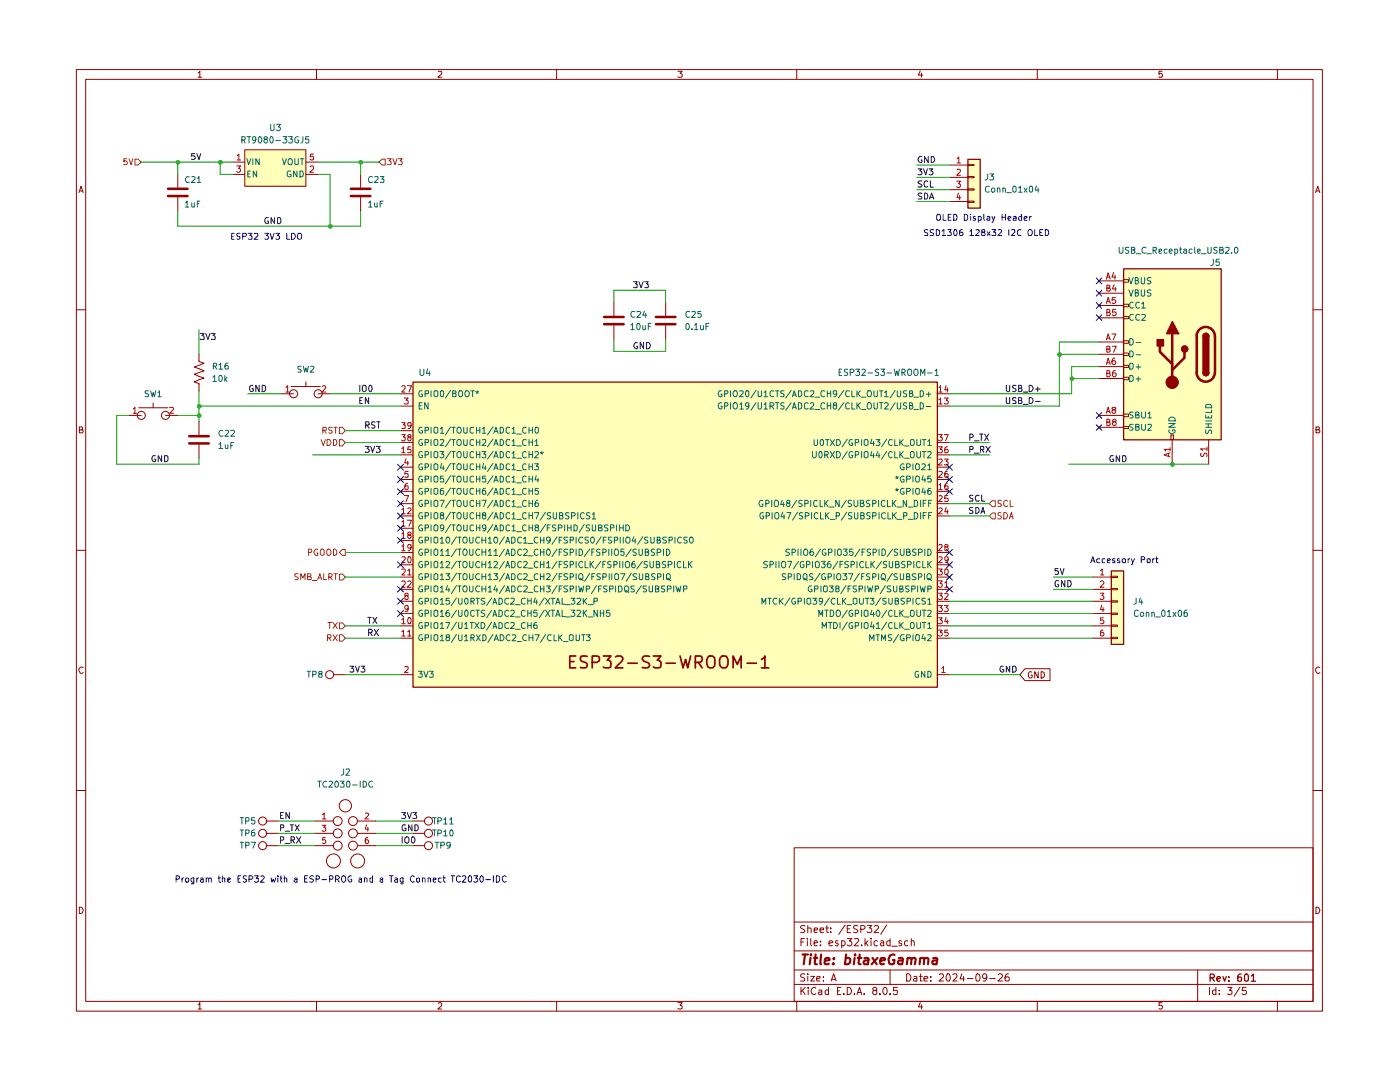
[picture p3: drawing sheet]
<svg xmlns="http://www.w3.org/2000/svg" width="279mm" height="216mm" viewBox="0 0 279 216" stroke-linecap="round" stroke-linejoin="round" font-family="sans-serif">
<g fill="none" stroke="#910000" stroke-width=".2">
<path d="M15.2 13.9h248.7v187.9h-248.7zM17.1 15.8h244.9v184h-244.9zM39.5 14.6l.4-.4v1.2M39.5 15.4h.7M63.2 13.9v1.9M87.5 14.3l.6-.1v.5l-.7 .7h.7M111.1 13.9v1.9M135.3 14.2h.8l-.4 .4 .4 .3v.4h-.8M159 13.9v1.9M183.6 14.1l-.3 .9h.9M183.9 14.6v.8M207 13.9v1.9"/>
<path d="M231.9 14.2h-.6v.5a.45 .45 0 0 1 .6 .1 .45 .45 0 0 1 0 .6l-.6-.1M254.9 13.9v1.9M15.8 38.4l.4-1.2 .4 1.2M15.9 38.1h.6M262.6 38.4l.4-1.2 .4 1.2M262.6 38.1h.6M15.2 61.8h1.9M262 61.8h1.9M15.8 85.8h.5l.2-.3-.2-.3h-.5v1.2h.6l.2-.5-.3-.1M262.6 85.8h.5l.2-.3-.2-.3h-.5v1.2h.6l.2-.5-.3-.1M15.2 109.8h1.9M262 109.8h1.9"/>
<path d="M16.6 133.2a.59 .59 0 0 0-.9 .5 .59 .59 0 0 0 .8 .6l.1-.1M263.4 133.2a.59 .59 0 0 0-.9 .5 .59 .59 0 0 0 .8 .6l.1-.1M15.2 157.7h1.9M262 157.7h1.9M158.5 169.2h103.5v30.6h-103.5zM15.8 181a.65 .65 0 0 1 .8 .7 .65 .65 0 0 1-.8 .6zM63.2 199.8v2M111.1 199.8v2M158.5 196.4h103.5M158.5 193.6h103.5M158.5 189.7h103.5M158.5 184h103.5"/>
<path d="M159 199.8v2M159.9 197v1.5M159.9 188h.5M160.1 197.6l.6 .9M160.5 187.3h-.6v1.4M160.6 194.4h-.7l-.1 .3 .1 .3a.49 .49 0 0 1 .6 .1 .49 .49 0 0 1 0 .6l-.7 .1M160.6 184.7a.6 .6 0 0 0-.8 .2l.1 .4a.74 .74 0 0 1 .7 .5l-.2 .3-.6-.1M160.7 197l-.8 .9M161.1 187.3v.1M161.1 187.7v1M161.2 194.3v.2M161.2 185.3l.6-.1 .1 .9"/>
<path d="M161.2 184.7v1.4M161.2 194.8v1M161.3 197v.2M161.3 197.5v1M161.8 194.8h.8l-.8 1h.8M161.8 187.3v1.2l.2 .2M162.5 188.2l.7-.2-.1-.2-.5-.1-.1 .3 .1 .6h.5M162.5 185.6l.7-.1-.1-.3h-.5l-.1 .1v.6l.1 .2 .5-.1M162.8 197.2a.68 .68 0 0 0-1 .5 .68 .68 0 0 0 .8 .8l.2-.2M163 195.3l.7-.1v-.3l-.5-.1-.2 .2 .1 .8h.6M163.4 197.6h.6v.9M163.7 185.6l.6-.1v-.3h-.6v.1v.6l.2 .2 .4-.1"/>
<path d="M163.7 188.6v.1M163.7 187.8v.2M164 197.9l-.6 .1-.1 .1v.2l.3 .2 .4-.1M164.3 195.7v.1M164.3 194.9v.1M164.8 185.2h.6M165 184.7v1.2l.4 .2M165.4 197.6l-.5-.1-.2 .3 .1 .6h.6M165.4 197v1.5M165.4 188.2l.8-.2-.1-.2-.4-.1-.3 .3 .1 .6h.6M165.8 185.9v.2M165.8 185.2v.1"/>
<path d="M165.9 195.8l.5-1.5 .5 1.5M166 195.4h.7M167.1 197.7h.5M167.2 187.8l-.3-.1-.2 .3 .2 .2 .4 .2-.1 .2h-.5M167.8 197h-.7v1.5h.7M168 187.8a.45 .45 0 0 1 .7 .2v.4l-.2 .2h-.5M168 187.7v1.4M168.4 198.3v.2M168.7 184.6l-1.3 1.8M169.1 197a.73 .73 0 0 1 .8 .7 .73 .73 0 0 1-.8 .8zM169.1 187.3h.9l-.5 .5h.3l.2 .2-.1 .6-.1 .1h-.5l-.2-.1M169.1 185.3h.5"/>
<path d="M169.8 184.7h-.7v1.4h.7M170.5 198.3v.2M170.5 187.4l.7-.1 .2 .3-1 1.1h1M171 198.5l.5-1.5 .5 1.5M171.2 184.7h-.8a.56 .56 0 0 0 .6 .8l.2 .3a.6 .6 0 0 1-.8 .2M171.2 198h.7M171.8 185.4l.7-.1 .1-.4-.3-.2h-.5v1.4M172 188.6v.1M172.5 198.3v.2M172.6 187.3v1.4M172.8 188.1l.4 .6M173.1 184.7h.9l-.5 .5 .4 .1 .1 .5a.59 .59 0 0 1-.9 .1"/>
<path d="M173.2 187.7l-.6 .6M173.8 187.3v.1M173.8 187.7v1M174.4 197.6l-.2-.2 .2-.4h.4l.2 .3-.2 .3h-.4l-.2 .2v.4l.2 .3h.4l.2-.3v-.2l-.2-.4M174.5 184.8l.6-.1 .2 .4-.9 1h.9M175.1 187.8a.45 .45 0 0 0-.7 .2v.4l.2 .2h.5M175.6 198.3v.2M175.8 187.8h.5l.1 .9M176.4 188l-.5 .1-.2 .3 .2 .3 .5-.1M176.5 197a.78 .78 0 0 1 .6 .6 .78 .78 0 0 1-.2 .8l-.2 .1a.8 .8 0 0 1-.5-.7 .8 .8 0 0 1 .3-.8zM177 184.6l-1.2 1.8M177.6 198.3v.2"/>
<path d="M177.6 187.8a.45 .45 0 0 0-.6 .2v.4l.1 .2h.5M177.6 187.3v1.4M177.6 193.6v2.8M178 188.8h1.1M179.1 197h-.8v.7h.8l-.1 .7-.5 .1-.2-.2M179.9 187.8h-.5v.3l.6 .3-.3 .3-.3-.1M180.9 194.3a.81 .81 0 0 1 .9 .5 .81 .81 0 0 1-.3 1h-.6zM181.2 187.8a.45 .45 0 0 0-.7 .2l.1 .6 .3 .1 .3-.1M181.9 187.9l.1-.2 .4 .1 .1 .9M181.9 187.3v1.4M182.4 194.9h.6v.9h-.6l-.1-.4 .7-.2M183.5 194.8h.6"/>
<path d="M183.7 194.3v1.5h.4M184.4 195.3l.8-.1-.1-.3-.4-.1-.3 .2 .1 .8h.6M185.8 195.7v.1M185.8 194.9v.1M187.5 194.5l.1-.2h.4l.3 .4-.1 .3-.8 .8h.9M189.1 194.3h.2a1.1 1.1 0 0 1 .2 1.5h-.4l-.3-.6 .1-.5zM190.2 194.5l.6-.2 .2 .4-.1 .3-.7 .8h.8M191.9 194.3l-.3 1h.8M192.3 194.8v1M193 195.2h1.1M194.8 194.5l.3-.2a.84 .84 0 0 1 .2 1.5l-.5-.1zM196.9 195l-.3 .2h-.3l-.2-.2v-.3l.2-.4 .6 .2a1.08 1.08 0 0 1-.3 1.3h-.3"/>
<path d="M197.5 195.2h1.1M199.2 194.5l.6-.2 .3 .4-.1 .3-.9 .8h1M201.3 194.3h-.3a1.04 1.04 0 0 0-.3 1.5h.6l.1-.6-.2-.3-.5 .1-.1 .2M207 199.8v2M239 193.6v6.2M241.4 197v1.5M242.7 197.6l-.5-.1-.2 .3v.4l.2 .3 .5-.1M242.7 197v1.5M243.3 198.3v.2M243.3 197.6v.1M245 197h.9l-.5 .6 .4 .1 .1 .5-.3 .3h-.4l-.2-.2M247.5 196.9l-1.2 1.9"/>
<path d="M248.7 197h-.7l-.1 .7 .7-.1 .2 .6-.3 .3-.6-.2M254.9 199.8v2M262.6 181a.65 .65 0 0 1 .8 .7 .65 .65 0 0 1-.8 .6zM39.5 200.5l.4-.4v1.2M39.5 201.3h.7M87.5 200.2l.1-.1h.4l.1 .1v.5l-.7 .6h.7M135.3 200.1h.8l-.4 .5 .4 .1v.6h-.8M183.6 200.1l-.3 .8h.9M183.9 200.5v.8M231.9 200.1h-.6v.6h.6l.1 .4-.3 .2h-.4"/>
</g>
<path d="M241.5 195.1l.8-.1v-.5l-.3-.1h-.5v1.4M241.9 195.1l.5 .7M242.9 195.4l.6-.2-.1-.3h-.4l-.1 .1v.6l.1 .2 .5-.1M244.1 194.9l.3 .9 .3-.9M245.2 195.7v.1M245.2 194.9v.1M247.7 194.4h-.3l-.4 .3v1h.7v-.7l-.4-.1-.3 .1v.2M248.5 194.5l.3-.1 .3 .3-.1 1h-.5zM249.7 194.8l.4-.4v1.4M249.7 195.8h.9" fill="none" stroke="#910000" stroke-width=".25"/>
<g fill="none" stroke="#910000" stroke-width=".42">
<path d="M160.1 190.5h1.1M160.7 190.5l-.3 1.9M161.8 191.1l-.2 1.3M161.8 190.5v.1M162.4 191.1h.7M162.8 190.5l-.2 1.8 .4 .1M163.9 190.5l-.2 1.7 .2 .2M164.6 191.7l1-.1-.1-.4a.6 .6 0 0 0-.9 .2v.9h.8M166.3 192.2l.1 .1h-.2l.1-.1-.1 .2M166.4 191.2v.2M168.8 191.2a.6 .6 0 0 1 .9 .3l-.1 .6a.65 .65 0 0 1-.9 .2M168.9 190.5l-.3 1.9"/>
<path d="M170.6 191.1l-.2 1.3M170.6 190.5v.1M171.2 191.1h.7M171.6 190.5l-.3 1.7 .1 .1 .3 .1M172.5 191.2h.8l-.1 1.2M173.4 191.6h-.7l-.4 .3v.3l.3 .2 .7-.1M174.1 191.1l.9 1.3M175.1 191.1l-1.2 1.3M175.6 191.7l1-.1v-.4a.6 .6 0 0 0-.9 .2v.9h.7M178.5 190.5a.87 .87 0 0 0-.9 .2 .87 .87 0 0 0-.3 .9l.1 .3a.59 .59 0 0 0 .4 .5 .59 .59 0 0 0 .6-.2l.1-.6h-.3M179.4 191.2h.7l-.1 1.2M180.1 191.6h-.6l-.3 .3v.3l.3 .2 .5-.1"/>
<path d="M181.1 191.3l.3-.2 .4 .1v1.2M181.1 191.1l-.1 1.3M181.9 191.4a.47 .47 0 0 1 .4-.3 .47 .47 0 0 1 .5 .3l-.2 1M183.7 191.3l.2-.2 .5 .1v1.2M183.7 191.1l-.2 1.3M184.4 191.4a.47 .47 0 0 1 .5-.3 .47 .47 0 0 1 .4 .3l-.1 1M186.2 191.2h.8l-.1 1.2M187 191.6l-.9 .1v.2v.4l.2 .1 .6-.1"/>
</g>
<g fill="#ffffba">
<path d="M221.7 113.9h2.5v14.6h-2.5z"/>
<path d="M224.2 53.6h19.5v34.1h-19.5z"/>
<path d="M48.9 29.9h12.1v7.3h-12.1z"/>
<path d="M82.4 76.2h104.6v60.9h-104.6z"/>
<path d="M193.1 31.8h2.5v9.7h-2.5z"/>
</g>
<g fill="none" stroke="#0f0f0f" stroke-width=".2">
<path d="M200.8 79.3v1.1l.2 .1 .5-.1v-1.1M200.8 76.9v1l.3 .2 .4-.1v-1.1M202.8 79.4h-.7v.4l.7 .4-.2 .3h-.5M202.8 77l-.5-.1-.2 .1v.4l.7 .3-.3 .4h-.4M203.3 79.9h.4l.2-.1v-.4l-.6-.1v1.2h.6l.1-.4-.3-.2M203.3 77.5l.6-.1v-.4l-.2-.1h-.4v1.2h.6l.1-.4-.3-.2M204.2 78.2h.9M205.4 79.3a.66 .66 0 0 1 .7 .4 .66 .66 0 0 1-.2 .8h-.5zM205.4 76.9a.65 .65 0 0 1 .8 .6 .65 .65 0 0 1-.8 .6zM206.7 77.6h.9M207.1 77.2v.9M204.2 80.7h.9"/>
<path d="M206.7 80.1h.9M222.2 90.9h-.5a.67 .67 0 0 0-.2 .7 .67 .67 0 0 0 .5 .5l.3-.1v-.4h-.3M223.4 90.9v1.2l-.6-1.2v1.2M224 90.9h.5l.2 .3v.6l-.3 .3h-.4zM211.2 113.5h-.6v.5l.4-.1 .2 .2v.5h-.6M211.2 115.9l-.3-.1-.3 .4v.6l.1 .2h.5v-.4h-.1M211.6 113.5l.4 1.1 .3-1.1M212.5 115.8v1.3l-.7-1.3v1.3M213.1 115.8a.64 .64 0 0 1 .7 .7 .64 .64 0 0 1-.7 .6zM200.2 132.9h-.4a.61 .61 0 0 0-.2 .8 .61 .61 0 0 0 .7 .3v-.4h-.2M201.5 132.9v1.2l-.7-1.2v1.2M202.1 132.9h.5l.2 .3v.7l-.4 .2h-.3z"/>
</g>
<g fill="none" stroke="#910000" stroke-width=".2">
<path d="M224.2 55.8h1v.5h-1zM224.2 75.3h1v.5h-1zM224.2 72.9h1v.4h-1zM224.2 70.4h1v.6h-1zM224.2 68h1v.5h-1zM224.2 63.2h1v.4h-1zM224.2 60.7h1v.5h-1zM224.2 85.1h1v.4h-1zM224.2 82.6h1v.5h-1zM233.7 86.8h.5v.9h-.5zM218.1 115.1h3.6M218.1 117.6h3.6"/>
<path d="M218.1 120h3.6M221.7 119.9h1.3v.2h-1.3zM221.7 117.4h1.3v.3h-1.3zM221.7 115h1.3v.2h-1.3zM204.6 133.4h5v2.4h-5l-1.1-1.2zM205.9 134.1l-.3-.1-.3 .2v.8a.37 .37 0 0 0 .3 .3 .37 .37 0 0 0 .4-.2v-.4h-.3M207.2 134v1.3l-.7-1.3v1.3M207.8 134a.64 .64 0 0 1 .7 .7 .64 .64 0 0 1-.7 .6zM218.1 122.4h3.6M218.1 124.9h3.6M218.1 127.3h3.6M221.7 127.2h1.3v.2h-1.3z"/>
<path d="M221.7 124.7h1.3v.3h-1.3zM221.7 122.3h1.3v.3h-1.3z"/>
</g>
<path d="M224.2 53.6h19.5v34.2h-19.5zM240.1 74.4a.59 .59 0 0 0 .6 .6 .59 .59 0 0 0 .6-.6M221.8 113.9h2.4v14.7h-2.4z" fill="none" stroke="#910000" stroke-width=".25"/>
<path d="M219.5 118.4h.8l-.4 .5 .4 .1v.4l-.2 .2h-.4l-.2-.1M219.6 113.9l.4-.4v1.2M219.6 116.1l.5-.2 .2 .4-.8 .9h.8M219.6 114.7h.7M219.9 120.7l-.3 1h.8M220.1 125.7h-.3l-.2 .3v.8a.42 .42 0 0 0 .6 0 .42 .42 0 0 0 0-.6h-.4l-.2 .2M220.1 121.2v.8M220.2 123.3h-.6v.6l.5-.2 .2 .3-.1 .4h-.6" fill="none" stroke="#b90000" stroke-width=".2"/>
<path d="M238.8 74.3a1.82 1.82 0 0 0 1.8 1.9 1.82 1.82 0 0 0 1.8-1.9" fill="none" stroke="#910000" stroke-width=".51"/>
<path d="M240.1 74.4h1.2a.59 .59 0 0 1-.6 .6 .59 .59 0 0 1-.6-.6z" fill="#910000"/>
<path d="M240.1 67.1h1.2v7.3h-1.2z" fill="none" stroke="#910000" stroke-width=".25"/>
<path d="M240.1 67.1h1.2v7.3h-1.2z" fill="#910000"/>
<path d="M240.1 67.1a.59 .59 0 0 1 .6-.6 .59 .59 0 0 1 .6 .6" fill="none" stroke="#910000" stroke-width=".25"/>
<path d="M240.2 66.7a.59 .59 0 0 1 .7-.1 .59 .59 0 0 1 .4 .5h-1.2z" fill="#910000"/>
<path d="M238.8 67.1a1.82 1.82 0 0 1 1.8-1.9 1.82 1.82 0 0 1 1.8 1.9" fill="none" stroke="#910000" stroke-width=".51"/>
<circle cx="236.4" cy="69.6" r=".64" fill="none" stroke="#910000" stroke-width=".25"/>
<circle cx="236.4" cy="69.6" r=".64" fill="#910000"/>
<circle cx="233.9" cy="76.3" r="1.23" fill="none" stroke="#910000" stroke-width=".2"/>
<circle cx="233.9" cy="76.3" r="1.23" fill="#910000"/>
<path d="M231.5 69v1.2l2.4 2.4M233.9 66.6v9.7M236.4 70.2v1.2l-2.5 2.4M238.8 67.1v7.2M242.5 67.1v7.2" fill="none" stroke="#910000" stroke-width=".51"/>
<path d="M234 64.1l1.2 2.5h-2.4z" fill="none" stroke="#910000" stroke-width=".25"/>
<path d="M234 64.1l1.2 2.5h-2.4z" fill="#910000"/>
<path d="M230.9 67.8h1.3v1.2h-1.3z" fill="none" stroke="#910000" stroke-width=".25"/>
<path d="M230.9 67.8h1.3v1.2h-1.3z" fill="#910000"/>
<path d="M219.4 56.1h4.8M219.4 58.5h4.8M219.4 61h4.8M219.4 73.2h4.8M219.4 68.2h4.8M219.4 63.4h4.8M219.4 75.5h4.8M219.4 70.7h4.8M219.4 82.9h4.8M219.4 85.3h4.8M233.9 87.7v4.9M241.2 87.7v4.9" fill="none" stroke="#910000" stroke-width=".2"/>
<g fill="none" stroke="#006665" stroke-width=".2">
<path d="M225.3 55.4l.4 1.2 .4-1.2M225.3 57.8l.4 1.3 .4-1.3M226.6 56h.5v-.5l-.5-.1v1.2h.4l.2-.4-.3-.2M226.6 58.4l.5-.1v-.4l-.5-.1v1.3h.4l.2-.4-.3-.3M227.8 55.4v1l.2 .2 .4-.1v-1.1M227.8 57.8v1l.2 .3 .4-.2v-1.1M229.7 55.5l-.5-.1-.3 .2 .2 .4 .5 .1 .1 .2-.3 .3h-.5M229.7 57.9l-.5-.1-.3 .3 .1 .2 .7 .4-.3 .4-.5-.1M225.5 72.5h.5l.1 .2v.7l-.3 .3h-.3zM225.5 67.6h.3l.3 .3v.6l-.3 .3h-.3zM225.5 74.9h.5l.1 .3v.7l-.3 .2h-.3zM225.5 70h.3l.3 .3v.7l-.1 .2h-.5z"/>
<path d="M226.1 60.4a.45 .45 0 0 0-.6 .1v.7l.1 .3 .5-.1M226.1 62.8l-.5-.1-.1 .3v.7a.45 .45 0 0 0 .6 .1M226.7 73.2h1M226.7 68.3h1M226.7 75.6h1M226.7 70.8h1M227.2 72.7v1M227.2 75.2v.9M227.4 60.4l-.2-.1a.67 .67 0 0 0-.5 .5 .67 .67 0 0 0 .2 .7l.5-.1M227.4 62.8l-.5-.1a.61 .61 0 0 0-.3 .8 .61 .61 0 0 0 .8 .3M227.8 60.6l.4-.3v1.2M227.8 62.8l.6-.1 .2 .2-.1 .3-.7 .7h.8"/>
<path d="M227.8 61.5h.8M226.1 82.3h-.6v.3l.6 .5-.1 .3h-.5M226.1 84.7l-.6 .1v.3l.6 .4-.2 .4-.4-.1M226.7 82.8h.4l.2-.2-.1-.3-.5-.1v1.2h.5l.1-.5-.2-.1M226.7 85.2h.5l.1-.4-.1-.1h-.5v1.2l.6-.1v-.5l-.2-.1M227.8 82.2v.9l.2 .3 .5-.1 .1-1.1M227.8 84.7v.9l.3 .3h.2l.3-.3v-.9M229.1 82.6l.3-.4v1.2M229.1 84.8l.6-.1 .1 .3-.8 .9h.8M229.1 83.4h.7M233.3 84.5h1.2l-1.2 .8h1.2M233.3 85.8v.1a.64 .64 0 0 0 .6 .6 .64 .64 0 0 0 .6-.5l-.1-.2h-.4v.2"/>
<path d="M233.3 83.5a.66 .66 0 0 1 .8-.2 .66 .66 0 0 1 .4 .7h-1.2zM240.6 85.8v.6l.2 .1 .3-.1 .4-.6 .2 .1v.6M240.6 82.9v.5h1.2v-.5M240.6 80.9l.3-.2h.7l.2 .3v.4h-1.2zM240.6 85.3h1.2M240.6 84.6h1.2M240.6 84h1.2M241.1 83.1v.3M241.1 84.6v.7M241.8 81.8v.5h-1.2"/>
</g>
<g fill="none" stroke="#b90000" stroke-width=".2">
<path d="M220.8 55.7l.4-1.3 .4 1.3M220.9 57.5l.5-.1 .1-.4-.6-.1v1.2h.6l.1-.4-.1-.2h-.3M220.9 55.3h.6M222.3 54.4l-.4 .9h.8M222.3 56.8l-.3 .9h.8M222.5 54.9v.8M222.6 59.4h-.6l-.1 .5 .2-.1h.3l.3 .2-.1 .5h-.7M222.6 57.3v.8M220.8 60.5l.4-1.1 .4 1.1M220.8 72.7l.4-1.2 .4 1.2M220.8 67.8l.4-1.2 .4 1.2M220.9 62.3h.5l.1-.4-.6-.2v1.3h.4l.2-.1 .1-.3-.4-.3"/>
<path d="M220.9 74.5l.6-.1v-.3l-.6-.2v1.3h.4l.2-.1 .1-.3-.4-.3M220.9 69.7l.6-.2-.1-.4h-.5v1.2l.6-.1v-.5h-.3M220.9 60.2h.6M220.9 72.4h.6M220.9 67.5h.6M221.9 66.6h.8l-.5 1.2M222 69.1h.8l-.5 1.2M222.5 71.5a.72 .72 0 0 0-.6 .5 .72 .72 0 0 0 .3 .7l.4-.1a.42 .42 0 0 0 0-.5 .42 .42 0 0 0-.6 0l-.1 .1M222.6 73.9l-.4 .2-.2 .8 .3 .3h.2l.3-.3v-.3l-.2-.2h-.4l-.2 .2M222.7 61.7h-.6l-.1 .6h.7l.1 .4-.3 .3h-.3l-.2-.2M220.8 82.5l.4-1.2 .4 1.2M220.9 84.2h.6v-.4l-.6-.1v1.2h.4l.2-.1 .1-.3-.4-.3"/>
<path d="M220.9 82.1h.6M222.2 81.8l-.3-.3 .2-.2h.4l.2 .2-.8 .5v.2l.3 .3h.2l.3-.3v-.2l-.3-.2M222.3 84.2l-.3-.2 .3-.3h.2l.3 .2-.2 .3h-.3l-.3 .2v.3l.3 .2h.2l.3-.2v-.3l-.3-.2M233.2 90.4v.6M233.5 90.3l-1.2 .5 1.2 .4M233.5 89.7h-1.2l.4 .3M233.5 89.3v.7M239.7 90.4l-.1 .4 .3 .3 .2-.1 .3-.6h.3l.2 .2-.1 .5M240.9 89.6h-1.3l.3 .3M240.9 89.2v.7"/>
</g>
<g fill="none" stroke="#0f0f0f" stroke-width=".2">
<path d="M193.6 89.7h.5v-.5l-.5-.1v1.2M193.6 87.3l.5-.1v-.5l-.5-.1v1.3M194.1 98.9l-.4-.1-.2 .3 .2 .3 .4 .2v.3l-.6 .1M194.5 90.4h.9M194.5 88h.9M195.4 98.9l-.2-.1a.67 .67 0 0 0-.5 .5 .67 .67 0 0 0 .2 .7l.5-.1M195.5 86.6h.7M195.7 89.7h.6v-.5l-.6-.1v1.2M195.8 86.6v1.3M195.9 98.8v1.2h.6M196 89.7l.3 .6M196.5 86.6l.8 1.3"/>
<path d="M196.8 89.1l.8 1.2M197.3 86.6l-.8 1.3M197.6 89.1l-.8 1.2M194.1 101.3h-.5l-.1 .2 .2 .4 .4 .1v.4h-.6M194.7 101.3h.5a.66 .66 0 0 1 .2 .7 .66 .66 0 0 1-.7 .4zM195.8 102.4l.4-1.1 .3 1.1M195.8 102.1h.6"/>
</g>
<path d="M198 99.9h.6v1.2h-.6l-.6-.6z" fill="#fff"/>
<path d="M198 99.9h.6v1.2h-.6l-.6-.6zM199.8 99.9l-.4-.1-.3 .3 .1 .3 .6 .2v.3l-.2 .2-.5-.1M201.1 100l-.4-.2-.4 .4 .1 .7 .3 .2 .4-.2M201.6 99.8v1.3h.6" fill="none" stroke="#765500" stroke-width=".2"/>
<path d="M198 102.4h.6v1.1h-.6l-.6-.5z" fill="#fff"/>
<path d="M198 102.4h.6v1.1h-.6l-.6-.5zM199.8 102.4l-.4-.1-.3 .2 .1 .3 .6 .2v.4l-.2 .1h-.5M200.3 102.3a.65 .65 0 0 1 .8 .6 .65 .65 0 0 1-.8 .6zM201.4 103.5l.4-1.2 .4 1.2M201.5 103.1h.6" fill="none" stroke="#765500" stroke-width=".2"/>
<path d="M68.3 109.6h.6v1.2h-.6l-.6-.6z" fill="#fff"/>
<path d="M61.6 110.2h.5v-.6h-.5v1.2M63.4 109.6a.54 .54 0 0 0-.6 .1 .54 .54 0 0 0-.1 .6l.4 .5 .3-.1v-.4h-.2M64.2 109.6h.2l.3 .2v.9l-.5 .1a.86 .86 0 0 1 0-1.2zM65.4 109.6h.3a.73 .73 0 0 1 0 1.2h-.3a.86 .86 0 0 1 0-1.2zM66.6 109.6a.64 .64 0 0 1 .6 .6 .64 .64 0 0 1-.6 .6zM68.3 109.6h.6v1.2h-.6l-.6-.6z" fill="none" stroke="#765500" stroke-width=".2"/>
<path d="M67.7 114.6h.6l.6 .5-.6 .6h-.6z" fill="#fff"/>
<path d="M59.5 114.6h-.7v.3l.7 .4-.1 .4h-.6M60 115.7v-1.2l.5 .8 .4-.8v1.2M61.4 115.1l.6-.1v-.4l-.6-.1v1.2h.6l.1-.4-.3-.2M62.3 115.8h.9M63.4 115.7l.4-1.2 .4 1.2M63.5 115.3h.6M64.6 114.5v1.2h.6M65.6 115.1h.6v-.5l-.6-.1v1.2M65.9 115.1l.4 .6M66.6 114.5h.7M67 114.5v1.2M67.7 114.6h.6l.6 .5-.6 .6h-.6z" fill="none" stroke="#765500" stroke-width=".2"/>
<g fill="none" stroke="#0f0f0f" stroke-width=".2">
<path d="M69.9 132.9h.7l-.4 .5 .4 .2-.1 .4h-.6M71 132.9l.4 1.2 .3-1.2M72.1 132.9h.7l-.4 .5 .4 .2-.1 .4h-.6M73.4 123.2h.7M73.6 126.2h.7v-.5l-.2-.1h-.5v1.2M73.7 123.2v1.2M73.9 126.2l.4 .6M74.4 123.2l.8 1.2M74.7 125.6l.8 1.2M75.2 123.2l-.8 1.2M75.5 125.6l-.8 1.2M56 167.6h.6v-.6h-.6v1.2"/>
<path d="M56 165.2h.6v-.6h-.6v1.2M56 162.7h.3M56.6 162.1h-.6v1.2h.6M56.9 168.3h.9M56.9 165.9h.9M57.7 162.1v1.2l-.6-1.2v1.2M57.9 164.6h.7M58.1 167.6h.7v-.5l-.3-.1h-.4v1.2M58.3 164.6v1.2M58.3 167.6l.5 .6M58.9 164.6l.8 1.2M59.2 167l.8 1.2"/>
<path d="M59.7 164.6l-.8 1.2M60 167l-.8 1.2"/>
</g>
<g fill="none" stroke="#910000" stroke-width=".2">
<path d="M53.1 163.8h2.4M53.1 168.7h2.4M53.1 166.3h2.4M62.8 163.8h3.8M62.8 168.7h3.8M62.8 166.3h3.8M71.4 163.8h3.6M71.4 168.7h3.6M71.4 166.3h3.6M82.4 168.7h2.4"/>
<circle cx="52.4" cy="163.8" r=".8"/>
<circle cx="52.4" cy="168.7" r=".8"/>
<circle cx="52.4" cy="166.3" r=".8"/>
<circle cx="66.5" cy="171.8" r="1.4"/>
<circle cx="67.4" cy="166.3" r=".89"/>
<circle cx="67.4" cy="168.7" r=".89"/>
<circle cx="67.4" cy="163.8" r=".89"/>
<circle cx="68.9" cy="160.8" r="1.23"/>
<circle cx="70.4" cy="166.3" r=".89"/>
<circle cx="70.4" cy="168.7" r=".89"/>
<circle cx="70.4" cy="163.8" r=".89"/>
<circle cx="71.4" cy="171.8" r="1.4"/>
<circle cx="85.5" cy="168.7" r=".8"/>
</g>
<path d="M64.3 164.7h.7l-.4 .4 .3 .1v.6h-.6M64.3 162.6l.4-.4v1.2M64.3 163.4h.7M64.9 167.1h-.5l-.1 .5h.6v.6h-.6M72.9 162.3l.4-.1 .3 .4-.8 .8h.8M73.2 164.6l-.3 .8h.7M73.4 167.1h-.3l-.2 .3v.8a.42 .42 0 0 0 .6 0 .42 .42 0 0 0 0-.6h-.4l-.2 .2M73.4 165.1v.8" fill="none" stroke="#b90000" stroke-width=".2"/>
<path d="M67.7 124.3h.6l.6 .6-.6 .6h-.6z" fill="#fff"/>
<path d="M65.4 124.2h.8M65.8 124.2v1.2M66.5 124.2l.8 1.2M67.3 124.2l-.8 1.2M67.7 124.3h.6l.6 .6-.6 .6h-.6z" fill="none" stroke="#765500" stroke-width=".2"/>
<path d="M67.7 126.7h.6l.6 .6-.6 .6h-.6z" fill="#fff"/>
<path d="M65.4 127.3h.6v-.6h-.6v1.1M65.6 127.3l.4 .5M66.5 126.7l.8 1.1M67.3 126.7l-.8 1.1M67.7 126.7h.6l.6 .6-.6 .6h-.6z" fill="none" stroke="#765500" stroke-width=".2"/>
<g fill="none" stroke="#910000" stroke-width=".2">
<path d="M66.6 134.6h2.3M82.4 163.8h2.4M82.4 166.3h2.4"/>
<circle cx="65.8" cy="134.6" r=".8"/>
<circle cx="85.5" cy="166.3" r=".8"/>
<circle cx="85.5" cy="163.8" r=".8"/>
</g>
<path d="M80.2 162.1h.7l-.4 .5 .4 .2v.4l-.1 .1-.6-.1M80.3 167v1.2M80.9 167.1l.5-.1a.86 .86 0 0 1 0 1.2h-.4a.74 .74 0 0 1-.1-1.1zM80.9 164.6h-.5l-.1 .2v.7a.52 .52 0 0 0 .7 .2v-.4h-.2M81.3 162.1l.4 1.2 .4-1.2M82.2 164.6v1.2l-.7-1.2v1.2M82.4 162.1h.7l-.4 .5h.4v.2v.5l-.7-.1M82.4 167a.68 .68 0 0 1 .4 .6 .68 .68 0 0 1-.4 .6l-.3-.2v-.8zM82.8 164.6h.4a.66 .66 0 0 1 .3 .7 .66 .66 0 0 1-.7 .5z" fill="none" stroke="#0f0f0f" stroke-width=".2"/>
<path d="M75.6 32.3l.7-.5h.6v1.1h-.6z" fill="#fff"/>
<path d="M75.6 32.3l.7-.5h.6v1.1h-.6zM77.3 31.7h.8l-.5 .4 .4 .1 .1 .1-.1 .6-.7-.1M78.4 31.7l.4 1.2 .5-1.2M79.5 31.7h.8l-.5 .4 .4 .1 .1 .1-.1 .6-.7-.1" fill="none" stroke="#765500" stroke-width=".2"/>
<path d="M33.5 39.1h3.9M33.5 37.7h3.9M70 39.1h3.9M70 37.7h3.9" fill="none" stroke="#910000" stroke-width=".51"/>
<path d="M35.5 34.8v2.6M35.5 39.4v2.7M46.4 32.3h2.5M46.4 34.8h2.5M48.9 29.9h12.1v7.3h-12.1zM61 32.3h2.5M61 34.8h2.5M72 34.8v2.6M72 39.4v2.7" fill="none" stroke="#910000" stroke-width=".2"/>
<path d="M38.9 30.7h-.6l-.1 .5a.45 .45 0 0 1 .6 0 .45 .45 0 0 1 .1 .6h-.7M39.3 30.7l.4 1.1 .3-1.1M53.5 43.4h-.4a.61 .61 0 0 0-.3 .8 .61 .61 0 0 0 .8 .3v-.4h-.3M54.8 43.4v1.2l-.7-1.2v1.2M55.4 43.4h.5l.2 .3v.7l-.4 .2h-.3zM40 66.6h.7l-.4 .4 .4 .1v.6h-.7M41.1 66.6l.4 1.1 .4-1.1M42.2 66.6h.7l-.4 .4 .4 .1v.6h-.7" fill="none" stroke="#0f0f0f" stroke-width=".2"/>
<g fill="none" stroke="#006665" stroke-width=".2">
<path d="M49.3 31.7l.3 1.2 .4-1.2M49.4 34.7h.4M50 34.1h-.6v1.2h.6M50.5 31.7v1.2M51.2 34.1v1.2l-.7-1.2v1.2M51.7 31.7v1.2l-.6-1.2v1.2M56.4 31.7l.3 1.2 .5-1.2M57.6 31.8l.5-.1a.86 .86 0 0 1 .1 1.2h-.5l-.2-.4zM58 34.1h-.5l-.2 .3v.7a.52 .52 0 0 0 .8 .1v-.4h-.3M58.8 31.7l.1 1.2 .6-.1v-1.1M59.3 34.1v1.2l-.7-1.2v1.2M59.9 34.1h.4a.66 .66 0 0 1 .2 .8 .66 .66 0 0 1-.6 .4z"/>
<path d="M59.9 31.7h.7M60.3 31.7v1.2"/>
</g>
<path d="M47.2 33.1h.8l-.4 .5 .3 .1 .1 .4-.2 .3h-.4l-.2-.2M47.3 31.1l.4-.4v1.2M47.3 31.9h.7M61.9 33.3l.2-.2h.3l.2 .2v.4l-.8 .7h.8M62.6 30.7h-.6l-.1 .6 .2-.1h.3l.2 .1v.5h-.7" fill="none" stroke="#b90000" stroke-width=".2"/>
<path d="M26.9 31.8h.6l.7 .5-.7 .6h-.6z" fill="#fff"/>
<path d="M25.3 31.7h-.6v.6l.4-.2 .3 .2v.4l-.2 .2-.5-.1M25.7 31.7l.5 1.2 .3-1.2M26.9 31.8h.6l.7 .5-.7 .6h-.6z" fill="none" stroke="#765500" stroke-width=".2"/>
<g fill="none" stroke="#0f0f0f" stroke-width=".2">
<path d="M183.2 33.7h.8l-.4 .4 .3 .1v.6h-.7M184 38.6h-.7v.4l.5 .2 .2 .3-.2 .2h-.6M184 31.2h-.5a.61 .61 0 0 0-.2 .8 .61 .61 0 0 0 .7 .3v-.4h-.2M184 36.2l-.5-.1-.3 .2 .1 .3 .7 .4-.3 .3h-.5M184.3 33.7l.4 1.2 .4-1.2M184.5 38.5a.66 .66 0 0 1 .6 .5 .66 .66 0 0 1-.2 .7h-.4zM185.2 36.2l-.3-.1a.65 .65 0 0 0-.5 .6 .65 .65 0 0 0 .5 .6l.3-.1M185.3 31.2v1.2l-.8-1.2v1.2M185.4 33.7h.8l-.4 .4 .3 .1v.6h-.7M185.5 39.7l.4-1.2 .5 1.2M185.6 39.4h.6M185.7 36.1v1.2h.6"/>
<path d="M185.8 31.2h.5a.66 .66 0 0 1 .2 .8 .66 .66 0 0 1-.7 .4zM126.4 56.2h.8l-.4 .4 .4 .1v.6h-.8M127.5 56.2l.4 1.2 .5-1.2M128.7 56.2h.7l-.4 .4 .4 .1v.6h-.7M50.5 77l-.1-.1a.6 .6 0 0 0-.6 .6 .6 .6 0 0 0 .7 .6v-.5h-.2M51.7 76.9v1.2l-.6-1.2v1.2M52.3 76.9h.4l.3 .3v.6l-.3 .3h-.4zM71.8 79.9h.3M71.8 76.9v1.2M72.3 79.3h-.5v1.2h.5M72.3 77l.3-.1 .5 .1v.9l-.3 .2h-.2l-.3-.2zM73.6 79.3v1.2l-.7-1.2v1.2"/>
<path d="M73.8 76.9a.68 .68 0 0 1 .5 .6 .68 .68 0 0 1-.5 .6l-.2-.5 .1-.6zM127.2 68.4l-.1-.1a.64 .64 0 0 0-.6 .6 .64 .64 0 0 0 .5 .7l.3-.2v-.3h-.3M128.4 68.3v1.3l-.6-1.3v1.3M129 68.3a.65 .65 0 0 1 .8 .7 .65 .65 0 0 1-.8 .6zM72.9 89.1h.8l-.5 .4 .5 .2v.4l-.2 .2-.6-.1M73 84.8h.7v-.5l-.2-.1h-.5v1.2M73.2 84.8l.5 .6M74 89.1l.3 1.2 .5-1.2M74.8 84.2h-.5l-.1 .1v.4l.6 .4-.2 .3-.4-.1M75.1 89.1h.8l-.5 .4 .5 .2v.4l-.2 .2-.6-.1M75.2 84.2h.7M75.5 84.2v1.2"/>
</g>
<path d="M193.2 31.8h2.4v9.7h-2.4zM82.4 76.2h104.7v60.9h-104.7z" fill="none" stroke="#910000" stroke-width=".25"/>
<g fill="none" stroke="#910000" stroke-width=".34">
<path d="M113.7 132h.9M114.9 130.9h-1.2v2.4h1.2M117.2 131a1.21 1.21 0 0 0-1.3 .1l-.1 .5 .2 .3 1.1 .4 .1 .5-.1 .3-.3 .2-1-.1M118.2 132.2h.9a.65 .65 0 0 0 .5-.7 .65 .65 0 0 0-.5-.6h-.9v2.4M120.4 130.9h1.5l-.7 .8a.62 .62 0 0 1 .7 .6l-.1 .8a1.25 1.25 0 0 1-1.4 0M122.9 131.1a1.06 1.06 0 0 1 1.2 0l.2 .2-.2 .6-1.3 1.4h1.5M125.3 132.3h1.9M129.6 131a1.05 1.05 0 0 0-1.4 .3v.3a1.25 1.25 0 0 0 1.2 .7l.2 .3a.6 .6 0 0 1-.5 .7l-.9-.1M130.4 130.9h1.5l-.7 .8h.3l.3 .3v1.1l-.3 .2h-.8l-.3-.2M132.9 132.3h1.9M135.7 130.9l.6 2.4 .5-1.7 .4 1.7 .6-2.4M138.8 132.2h.9a.68 .68 0 0 0 .4-.7 .68 .68 0 0 0-.4-.6h-.9v2.4"/>
<path d="M139.4 132.2l.7 1.1M141.4 131h.9a1.59 1.59 0 0 1-.1 2.3l-.8-.1a1.75 1.75 0 0 1 0-2.2zM143.8 131.2l.4-.3 .8 .1a1.49 1.49 0 0 1-.3 2.3 .86 .86 0 0 1-1.1-.8v-.8zM146.3 133.3v-2.4l.9 1.7 .7-1.7v2.4M149.1 132.3h1.9M152 131.6l.5-.4 .2-.3v2.4M152 133.3h1.4"/>
</g>
<g fill="none" stroke="#910000" stroke-width=".2">
<path d="M189.5 32.9h3.6M189.5 35.4h3.6M189.5 37.8h3.6M193.1 37.7h1.3v.2h-1.3zM193.1 35.2h1.3v.3h-1.3zM193.1 32.9h1.3v.1h-1.3zM189.5 40.2h3.6M193.1 40.1h1.3v.3h-1.3zM39.7 70.7v1.4l1 .4-1.9 .7 1.9 .8-1.9 .7 1.9 .7-1.9 .8 .9 .3v1.5M56.1 78.6h2.5M58.1 77.1h5.8M61 76.2v.9"/>
<path d="M63.5 78.6h2.4M79.9 78.6h2.5M122.5 60.4v2.6M122.5 64.9v2.8M132.8 60.4v2.6M132.8 64.9v2.8M187 78.6h2.5M39.7 84.1v2.7M39.7 88.7v2.7M79.9 81h2.5M79.9 90.8h2.5M79.9 98h2.5"/>
<path d="M79.9 93.2h2.5M79.9 95.7h2.5M79.9 88.3h2.5M79.9 85.9h2.5M187 81h2.5M187 90.8h2.5M187 98h2.5M187 93.2h2.5M187 95.7h2.5M187 88.3h2.5M79.9 103h2.5M79.9 105.4h2.5"/>
<path d="M79.9 107.9h2.5M79.9 110.2h2.5M79.9 112.7h2.5M79.9 115.1h2.5M79.9 117.6h2.5M79.9 100.5h2.5M79.9 120h2.5M187 103h2.5M187 110.2h2.5M187 112.7h2.5M187 115.1h2.5M187 117.6h2.5"/>
<path d="M187 100.5h2.5M187 120h2.5M79.9 134.6h2.5M79.9 124.9h2.5M79.9 127.3h2.5M79.9 122.4h2.5M187 134.6h2.5M187 124.9h2.5M187 127.3h2.5M187 122.4h2.5"/>
<circle cx="58.6" cy="78.6" r=".8"/>
<circle cx="63.5" cy="78.6" r=".8"/>
</g>
<g fill="none" stroke="#006665" stroke-width=".2">
<path d="M84.2 78h-.4a.67 .67 0 0 0-.2 .7 .67 .67 0 0 0 .5 .5l.2-.1v-.4h-.2M84.8 78.6l.7-.1v-.4l-.7-.1v1.2M86 78v1.2M86.6 78.1l.2-.1h.4l.2 .1v.9l-.3 .2-.5-.2zM87.9 78.1l.2-.1h.3a.91 .91 0 0 1-.1 1.2l-.3-.1-.1-.2zM89.9 77.9l-1 1.5M90.3 78.5h.5l.2-.4-.2-.1h-.5v1.2h.5l.2-.1v-.4l-.2-.2M91.7 78h.4l.2 .1v.9l-.5 .2a.86 .86 0 0 1-.1-1.2zM93 78h.4a.74 .74 0 0 1 .2 1l-.5 .2a.86 .86 0 0 1-.1-1.2zM94 78h.7M94.3 78v1.2M94.9 78.1h.6"/>
<path d="M95.1 78.5l.2-.3 .1 .3M95.3 78v.2M144 78h-.4a.67 .67 0 0 0-.3 .7 .67 .67 0 0 0 .6 .5l.2-.1v-.4h-.2M144.6 78.6l.6-.1v-.5h-.6v1.2M145.8 78v1.2M147.7 78.1l.5-.1 .1 .3-.7 .9h.7M148.9 78h.4l.1 .1v.8l-.2 .3a.75 .75 0 0 1-.3-1.2zM150.9 77.9l-1 1.5M151.3 78v1.1l.2 .1 .4-.1 .1-.2v-.9M152.5 78.3l.3-.3v1.2M152.5 79.2h.7M154.4 78.1l-.5-.1-.2 .2 .1 .8 .3 .2 .3-.1"/>
<path d="M154.8 78h.7M155.1 78v1.2M156.5 78h-.6l-.1 .1 .1 .4 .6 .2v.4h-.7M157.9 77.9l-1.1 1.5M158.2 79.2l.3-1.2 .4 1.2M158.2 78.8h.6M159.3 78h.5a.66 .66 0 0 1 .2 .7 .66 .66 0 0 1-.7 .5zM161.3 78.1l-.6-.1-.2 .2 .1 .8 .3 .2 .4-.1M161.7 78.1l.6-.1 .1 .5-.8 .7h.8M162.6 79.3h1M164.6 78.1l-.6-.1-.2 .2 .1 .8 .3 .2 .4-.1M165.1 78v1.2"/>
<path d="M165.1 78.5h.7M165.8 78v1.2M167 78.5l-.1 .2h-.5v-.7l.6 .1v.7l-.2 .3-.4 .1M168.4 77.9l-1.1 1.5M169.5 78.1l-.5-.1a.67 .67 0 0 0-.3 .7 .67 .67 0 0 0 .6 .5l.2-.1M170 78v1.2h.6M171 78v1.2M171.2 78.5l.5 .7M171.7 78l-.7 .7M172 79.3h.8M173.2 78h.5a.77 .77 0 0 1-.1 1.2l-.4-.1a.87 .87 0 0 1 0-1.1zM174.4 78v.9a.42 .42 0 0 0 .7 .2v-1.1"/>
<path d="M175.5 78h.7M175.9 78v1.2M176.5 78.3l.4-.3v1.2M176.5 79.2h.8M178.6 77.9l-1 1.5M179.1 78l.1 1.1a.36 .36 0 0 0 .5-.2v-.9M180.9 78h-.5l-.1 .1 .1 .4 .5 .2v.4h-.6M181.5 78.5h.5v-.5h-.5v1.2h.5l.1-.1 .1-.4-.3-.2M182.4 79.3h.9M183.6 78h.5a.66 .66 0 0 1 .2 .7 .66 .66 0 0 1-.7 .5zM184.8 78.7h1M185.3 78.2v1"/>
<path d="M83.7 80.9h.4M84.2 90.2v-.1a.64 .64 0 0 0-.6 .6 .64 .64 0 0 0 .5 .7l.2-.2v-.4h-.2M84.2 80.4h-.5v1.2h.5M84.2 87.7h-.4a.61 .61 0 0 0-.2 .8 .61 .61 0 0 0 .7 .3v-.4h-.2M84.2 85.3h-.4a.61 .61 0 0 0-.2 .7 .61 .61 0 0 0 .7 .4v-.5h-.2M84.2 92.6v-.1a.66 .66 0 0 0-.6 .5 .66 .66 0 0 0 .2 .7l.5-.1v-.4h-.2M84.2 95.1v-.1a.66 .66 0 0 0-.6 .5 .66 .66 0 0 0 .2 .7l.5-.1v-.4h-.2M84.2 97.5h-.4a.61 .61 0 0 0-.2 .7 .61 .61 0 0 0 .7 .4v-.5h-.2M84.2 99.9v-.1a.64 .64 0 0 0-.6 .6 .64 .64 0 0 0 .5 .7l.2-.2v-.3h-.2M84.8 90.8h.5l.2-.2v-.3l-.2-.2h-.5v1.3M84.8 88.3l.7-.1v-.4l-.7-.1v1.2M84.8 85.9h.6l.1-.6h-.7v1.1"/>
<path d="M84.8 93.2h.5l.2-.1v-.5l-.7-.1v1.2M84.8 95.6h.6l.1-.5-.7-.1v1.2M84.8 98h.7v-.5h-.7v1.1M85.4 80.4v1.2l-.6-1.2v1.2M86 85.3v1.1M86 87.7v1.2M86 90.1v1.3M86 92.5v1.2M86 95v1.2M86 97.5v1.1M86 99.8v1.3M86.6 90.3l.3-.2 .5 .2v.9l-.3 .2-.5-.2z"/>
<path d="M86.6 87.9l.2-.2h.4l.2 .2v.8l-.3 .2-.5-.2zM86.6 92.7l.3-.2 .5 .2v.9l-.2 .1h-.4l-.2-.1zM86.6 95.2l.3-.2 .5 .2v.8l-.2 .2h-.4l-.2-.2zM86.6 97.6l.2-.1h.4l.2 .1v.9l-.3 .1-.5-.1zM86.6 100l.3-.2 .5 .2v.9l-.3 .2-.5-.2zM86.8 85.3h.4l.2 .1v.9l-.3 .1-.5-.1v-.9zM87.8 90.1h.8l-.5 .5h.4v.7l-.5 .1-.2-.2M87.8 99.8h.8l-.5 1.3M87.9 87.8l.6-.1 .1 .4-.8 .8h.8M87.9 85.6l.3-.3v1.1M87.9 86.4h.7M88.1 92.5l-.2 .9h.7"/>
<path d="M88.5 95h-.6v.6l.4-.2 .3 .3-.1 .5-.6-.1M88.5 97.5h-.4l-.2 .2v.9h.6v-.6l-.4-.1-.2 .2M88.5 93v.7M89.9 90.1l-1 1.5M89.9 87.6l-1 1.6M89.9 85.2l-1 1.6M89.9 92.5l-1 1.6M89.9 94.9l-1 1.6M89.9 97.4l-1 1.5M89.9 99.8l-1 1.5M90.2 90.1h.6M90.2 87.7h.6"/>
<path d="M90.2 85.3h.6M90.2 92.5h.6M90.2 95h.6M90.2 97.5h.6M90.2 99.8h.6M90.5 85.3v1.1M90.5 87.7v1.2M90.5 90.1v1.3M90.5 92.5v1.2M90.5 95v1.2M90.5 97.5v1.1M90.5 99.8v1.3"/>
<path d="M91.3 90.3l.5-.2a.86 .86 0 0 1 0 1.3l-.4-.1a.74 .74 0 0 1-.1-1zM91.3 85.4l.1-.1h.5l.1 .1a.65 .65 0 0 1-.5 1h-.1a.67 .67 0 0 1-.1-1zM91.3 92.7l.5-.2a.86 .86 0 0 1 .1 1.2h-.5a.74 .74 0 0 1-.1-1zM91.3 95.2l.5-.2a.86 .86 0 0 1 .1 1.2h-.5a.82 .82 0 0 1-.1-1zM91.3 100l.5-.2a.86 .86 0 0 1 0 1.3l-.4-.1a.74 .74 0 0 1-.1-1zM92.5 90.1v1l.3 .3 .4-.2v-1.1M92.5 87.7v.9l.3 .3 .4-.1v-1.1M92.5 85.3v.9l.3 .2h.4v-1.1M92.5 92.5v1.1l.2 .1 .5-.1v-1.1M92.5 95v1l.2 .2 .5-.1v-1.1M92.5 97.5v.9l.3 .2h.4v-1.1M92.5 99.8v1l.3 .3 .4-.2v-1.1"/>
<path d="M94.5 90.3l-.3-.2-.4 .3 .1 .8 .3 .2 .3-.2M94.5 87.8l-.5-.1-.2 .3v.6a.45 .45 0 0 0 .7 .2M94.5 85.3h-.5l-.2 .2v.7a.45 .45 0 0 0 .7 .2M94.5 92.6l-.3-.1-.4 .4v.6l.2 .2 .5-.1M94.5 95.1a.45 .45 0 0 0-.7 .2v.6l.2 .3 .5-.1M94.5 97.5h-.5l-.2 .2v.7a.45 .45 0 0 0 .7 .2M94.5 100l-.3-.2-.4 .4 .1 .7 .3 .2 .3-.2M95.1 85.3v1.1M95.1 87.7v1.2M95.1 90.1v1.3M95.1 92.5v1.2M95.1 95v1.2"/>
<path d="M95.1 97.5v1.1M95.1 99.8v1.3M95.1 90.7h.7M95.1 88.2h.7M95.1 85.9h.7M95.1 93.1h.7M95.1 95.6h.7M95.1 98h.7M95.8 85.3v1.1M95.8 87.7v1.2M95.8 90.1v1.3M95.8 92.5v1.2"/>
<path d="M95.8 95v1.2M95.8 97.5v1.1M95.8 99.8v1.3M96.2 90.1h.7l-.4 .5 .4 .1v.5l-.1 .2h-.4l-.2-.2M96.2 99.8h.8l-.5 1.3M96.3 87.8l.6-.1v.5l-.7 .7h.7M96.3 85.6l.3-.3v1.1M96.3 86.4h.6M96.5 92.5l-.2 .9h.7M96.9 97.5h-.5l-.1 .9 .2 .2h.4v-.6l-.4-.1-.2 .2M96.9 93v.7M96.9 95h-.5l-.1 .6 .1-.2h.4l.1 .2v.5h-.6"/>
<path d="M98.4 90.1l-1.1 1.5M98.4 87.6l-1.1 1.6M98.4 85.2l-1.1 1.6M98.4 92.5l-1.1 1.6M98.4 94.9l-1.1 1.6M98.4 97.4l-1.1 1.5M98.4 99.8l-1.1 1.5M98.6 91.4l.4-1.3 .4 1.3M98.6 88.9l.4-1.2 .4 1.2M98.6 86.4l.4-1.1 .4 1.1M98.6 93.7l.4-1.2 .4 1.2M98.6 96.2l.4-1.2 .4 1.2"/>
<path d="M98.6 98.6l.4-1.1 .4 1.1M98.7 91h.6M98.7 88.6h.6M98.7 86.1h.6M98.7 93.4h.6M98.7 95.8h.6M98.7 98.3h.6M99.8 90.1a.64 .64 0 0 1 .7 .6 .64 .64 0 0 1-.7 .7zM99.8 87.7h.4a.66 .66 0 0 1 .3 .8 .66 .66 0 0 1-.7 .4zM99.8 85.3h.4a.66 .66 0 0 1 .3 .7 .66 .66 0 0 1-.7 .4zM99.8 92.5a.66 .66 0 0 1 .7 .5 .66 .66 0 0 1-.3 .7h-.4zM99.8 95a.66 .66 0 0 1 .7 .4 .66 .66 0 0 1-.3 .8h-.4z"/>
<path d="M99.8 97.5h.4a.66 .66 0 0 1 .3 .7 .66 .66 0 0 1-.7 .4zM99.8 99.8a.64 .64 0 0 1 .7 .7 .64 .64 0 0 1-.7 .6zM101.7 90.3l-.4-.2-.3 .3 .1 .8 .2 .2 .4-.2M101.7 87.8l-.5-.1-.2 .3v.6a.45 .45 0 0 0 .7 .2M101.7 85.3h-.5l-.2 .2v.7a.45 .45 0 0 0 .7 .2M101.7 92.6l-.4-.1-.3 .4v.6l.2 .2 .5-.1M101.7 95.1a.45 .45 0 0 0-.7 .2v.6l.2 .3 .5-.1M101.7 97.5h-.5l-.2 .2v.7a.45 .45 0 0 0 .7 .2M101.7 100l-.4-.2-.3 .4 .1 .7 .2 .2 .4-.2M102.2 90.4l.3-.3v1.3M102.2 88.1l.3-.4v1.2M102.2 85.6l.3-.3v1.1"/>
<path d="M102.2 92.9l.3-.4v1.2M102.2 95.3l.3-.3v1.2M102.2 97.8l.3-.3v1.1M102.2 91.4h.7M102.2 93.7h.7M102.2 88.9h.7M102.2 86.4h.7M102.2 96.2h.7M102.2 98.6h.7M103.1 91.4h1M103.1 89h1M103.1 86.6h1"/>
<path d="M103.1 93.9h1M103.1 96.4h1M103.1 98.7h1M105 90.3l-.3-.2-.4 .3 .1 .8 .3 .2 .3-.2M105 87.8l-.5-.1-.2 .3v.6a.45 .45 0 0 0 .7 .2M105 85.3h-.5l-.2 .2v.7a.45 .45 0 0 0 .7 .2M105 92.6l-.3-.1-.4 .4v.6l.2 .2 .5-.1M105 95.1a.45 .45 0 0 0-.7 .2v.6l.2 .3 .5-.1M105 97.5h-.5l-.2 .2v.7a.45 .45 0 0 0 .7 .2M105 100l-.3-.2-.4 .4 .1 .7 .3 .2 .3-.2M105.6 85.3v1.1M105.6 87.7v1.2"/>
<path d="M105.6 90.1v1.3M105.6 92.5v1.2M105.6 95v1.2M105.6 97.5v1.1M105.6 99.8v1.3M105.6 90.7h.7M105.6 88.2h.7M105.6 85.9h.7M105.6 93.1h.7M105.6 95.6h.7M105.6 98h.7M106.3 85.3v1.1"/>
<path d="M106.3 87.7v1.2M106.3 90.1v1.3M106.3 92.5v1.2M106.3 95v1.2M106.3 97.5v1.1M106.3 99.8v1.3M106.7 92.5h.7l-.4 .6h.4v.5h-.7M106.8 90.3l.1-.2 .5 .1v.4l-.7 .8h.7M106.8 88.1l.3-.4v1.2M106.8 88.9h.6M106.9 85.3h.5v.9a.35 .35 0 0 1-.4 .2 .35 .35 0 0 1-.2-.4zM107 94.9l-.2 .9h.7"/>
<path d="M107.4 99.8a.72 .72 0 0 0-.6 .5 .72 .72 0 0 0 .2 .8l.4-.2v-.5a.36 .36 0 0 0-.6 .2M107.4 95.4v.8M107.4 97.5h-.5l-.1 .5h.6v.6h-.6M107.9 90.3l.2 .1 .4-.1M108 90.6l.1-.2 .2 .2M108.1 90.1v.3M144 80.4h-.1a.64 .64 0 0 0-.6 .5 .64 .64 0 0 0 .6 .7l.2-.1v-.5h-.2M144.6 81l.6-.1v-.5h-.6v1.2M145.8 80.4v1.2M146.4 80.5l.5-.1a.86 .86 0 0 1 0 1.2l-.3-.1a.74 .74 0 0 1-.2-1zM147.7 80.7l.3-.3v1.2M147.7 81.6h.6"/>
<path d="M149.4 80.9v.1l-.4 .1-.2-.1v-.4l.2-.2 .4 .1v.8l-.1 .2-.4 .1M150.9 80.4l-1 1.5M151.3 80.4v1.1l.2 .1 .4-.1 .1-.1v-1M152.2 99.9l-.1-.1a.6 .6 0 0 0-.6 .7 .6 .6 0 0 0 .7 .5v-.4h-.1M152.5 80.7l.3-.3v1.2M152.5 81.6h.7M153.7 81h.5l.2-.4-.2-.2h-.5v1.2M154 81l.4 .6M154 99.8v1.3M154.6 100l.2-.2a.46 .46 0 0 1 .6 .4v.5a.46 .46 0 0 1-.6 .4 .9 .9 0 0 1-.2-1.1zM154.8 80.4h.7M155.1 80.4v1.2"/>
<path d="M156.1 99.8l-.3 .9h.8M156.5 80.4h-.5l-.2 .2 .1 .3 .6 .2v.4l-.2 .1-.5-.1M157.9 80.4l-1.1 1.5M158.2 81.6l.3-1.2 .4 1.2M158.2 81.3h.6M159 99.8l-1 1.5M159.3 80.4a.64 .64 0 0 1 .7 .6 .64 .64 0 0 1-.7 .6zM160.1 99.9l-.5-.1-.2 .2v.3l.7 .5-.2 .3-.5-.1M161.3 80.5l-.4-.1-.4 .3v.6l.2 .2 .3 .1 .3-.1M161.7 80.5l.4-.1 .3 .1v.4l-.8 .7h.8M161.8 99.8v1.3M162.1 90.1v1l.3 .3h.2l.3-.3v-1"/>
<path d="M162.5 87.7v.9a.35 .35 0 0 0 .3 .3 .35 .35 0 0 0 .4-.3v-.9M162.6 81.7h1M163.1 100l-.4-.2-.3 .4 .1 .7 .2 .2 .4-.2M163.7 99.8v1.3h.5M163.7 90.1a.68 .68 0 0 1 .4 .6 .68 .68 0 0 1-.4 .7l-.3-.6 .1-.5zM163.8 87.7h.4l.1 .2v.7l-.2 .3a.75 .75 0 0 1-.3-1.2zM164.6 80.5l-.4-.1-.4 .3 .1 .8 .3 .1 .4-.1M164.6 90.8h.5l.2-.2v-.3l-.2-.2h-.5v1.3M164.6 99.8v1.3M164.8 87.7h.6M164.9 90.8l.4 .6M165.1 80.4v1.2"/>
<path d="M165.1 87.7v1.2M165.1 80.9h.7M165.3 99.8l-.7 .8M165.7 90.1l.8 1.3M165.7 87.7l.8 1.2M165.8 80.4v1.2M166.5 80.9h-.1l-.1-.3 .1-.2h.4l.2 .4-.5 .1-.2 .2v.3l.2 .2 .5-.1v-.5l-.2-.1M166.5 90.1l-.8 1.3M166.5 87.7l-.8 1.2M167 90.1a.65 .65 0 0 1 .7 .6 .65 .65 0 0 1-.7 .7zM167 87.7h.5a.66 .66 0 0 1 .2 .8 .66 .66 0 0 1-.7 .4zM167.5 99.8v1.3l-.7-1.3v1.3"/>
<path d="M168.4 80.4l-1.1 1.5M168.9 99.8l-1 1.5M169.1 90.1l-1 1.5M169.1 87.6l-1 1.6M169.5 80.5l-.2-.1a.65 .65 0 0 0-.6 .6 .65 .65 0 0 0 .6 .6l.2-.1M169.9 99.9l-.4-.1-.2 .3v.3l.6 .2v.3l-.2 .2-.4-.1M170 80.4v1.2h.6M170.1 90.2l-.1-.1a.64 .64 0 0 0-.6 .6 .64 .64 0 0 0 .5 .7l.3-.2v-.4h-.3M170.1 87.7h-.4a.61 .61 0 0 0-.3 .8 .61 .61 0 0 0 .8 .3v-.4h-.3M170.4 99.8v1l.3 .3h.2l.3-.3v-1M170.7 90.8h.5l.2-.2v-.3l-.2-.2h-.5v1.3M170.7 88.3l.7-.1v-.4l-.7-.1v1.2"/>
<path d="M171 80.4v1.2M171.2 80.9l.5 .7M171.7 80.4l-.7 .6M172 81.7h.8M172 87.7v1.2M172 90.1v1.3M172.5 90.3l.2-.2 .5 .2v.9l-.2 .2-.5-.2zM172.5 87.9l.1-.2h.5l.1 .2v.8l-.2 .2-.5-.2zM173.1 80.5l.3-.1h.3a.77 .77 0 0 1-.1 1.2l-.4-.1a.92 .92 0 0 1-.1-1zM173.6 99.9l-.5-.1-.2 .3 .2 .3 .5 .2v.3l-.2 .2-.5-.1M174 90.1l-.3 .8h.8M174 87.6l-.3 .9h.8"/>
<path d="M174.3 88.1v.8M174.3 90.5v.9M174.4 80.4v1l.3 .2 .4-.1v-1.1M174.8 87.7h.8l-.4 .4 .3 .1 .1 .2-.1 .4h-.7M175.2 90.1l-.4 .8h.8M175.3 99.8v1.3M175.4 90.5v.9M175.5 80.4h.7M175.9 80.4v1.2M176.5 80.5l.2-.1h.3l.3 .2-.8 1h.8M176.6 100l-.2-.2a.65 .65 0 0 0-.5 .7 .65 .65 0 0 0 .5 .6l.2-.2M177 90.1l-1.1 1.5"/>
<path d="M177 87.6l-1.1 1.6M177.1 99.8v1.3h.6M178.1 90.3l-.3-.2a.65 .65 0 0 0-.5 .6 .65 .65 0 0 0 .5 .7l.3-.2M178.1 87.8l-.6-.1a.61 .61 0 0 0-.2 .8 .61 .61 0 0 0 .8 .3M178.1 99.8v1.3M178.6 90.1v1.3h.6M178.6 87.7v1.2h.6M178.6 80.4l-1 1.5M178.7 97.6h.6M178.7 95.2h.6M178.8 98l.2-.3 .2 .3M178.8 95.5l.2-.2 .2 .2"/>
<path d="M178.8 99.8l-.7 .8M179 95v.3M179 97.5v.2M179.1 80.4v1.1l.2 .1 .4-.1v-.1v-1M179.6 87.7v1.2M179.6 90.1v1.3M179.7 90.6l.6 .8M179.7 88.2l.6 .7M180.3 90.1l-.7 .7M180.3 87.7l-.7 .7M180.4 97.5h-.5a.61 .61 0 0 0-.2 .7 .61 .61 0 0 0 .7 .4v-.5h-.2M180.4 92.6l-.1-.1a.66 .66 0 0 0-.6 .5 .66 .66 0 0 0 .2 .7h.5v-.5h-.2"/>
<path d="M180.4 95.1a.61 .61 0 0 0-.7 .3 .61 .61 0 0 0 .2 .8h.5v-.5h-.2M180.5 91.4h.9M180.5 89h.9M180.9 80.4h-.4l-.2 .2v.3l.6 .2v.4l-.1 .1-.5-.1M180.9 98h.7l.1-.4-.2-.1h-.6v1.1M180.9 93.2h.5l.3-.2-.1-.4-.7-.1v1.2M180.9 99.8v1.3l-.6-1.3v1.3M180.9 95.6h.6l.2-.2-.1-.3-.7-.1v1.2M181.5 80.9h.5v-.5h-.5v1.2h.5l.2-.4-.3-.3M181.7 90.3l.5-.2a.86 .86 0 0 1 0 1.3l-.5-.2zM181.9 87.7h.4a.86 .86 0 0 1-.1 1.2l-.5-.2v-.8zM182.2 92.5v1.2"/>
<path d="M182.2 95v1.2M182.2 97.5v1.1M182.4 81.7h.9M182.5 99.8h.3l.3 .4v.6l-.3 .3h-.3zM182.9 97.5h.4l.2 .1v.9l-.5 .1a.86 .86 0 0 1-.1-1.1zM183 92.5l.5 .2v.9l-.2 .1h-.4a.86 .86 0 0 1 .1-1.2zM183 95l.5 .2v.8l-.2 .2h-.4l-.1-.2a.82 .82 0 0 1 .2-1zM183 90.1v1l.2 .3h.3l.2-.3v-1M183 87.7v.9l.2 .3 .4-.1 .1-.2v-.9M183.6 80.4a.64 .64 0 0 1 .7 .6 .64 .64 0 0 1-.7 .6zM183.7 99.8v1.3M184 92.6h.7v.5l-.8 .6h.8"/>
<path d="M184.1 90.1h.7M184.1 87.7h.7M184.2 97.4l-.2 .8h.7M184.2 94.9l-.2 .9h.7M184.4 87.7v1.2M184.4 90.1v1.3M184.6 95.4v.8M184.6 97.8v.8M184.8 99.8h-.6v1.3M184.8 81.1h1M185.2 92.9l.3-.4v1.2M185.2 90.3l.4-.2 .2 .3-.7 1h.7"/>
<path d="M185.2 88.1l.3-.4v1.2M185.2 93.7h.6M185.2 88.9h.6M185.8 97.5h-.5l-.1 .2v.9h.6v-.6l-.5-.1-.1 .2M185.8 95h-.6v.6l.1-.2 .5 .1v.7l-.6-.1M185.9 99.8h-.6v1.3M84.2 102.4v-.1a.6 .6 0 0 0-.6 .6 .6 .6 0 0 0 .6 .6l.1-.5h-.2M84.2 104.8v-.1a.66 .66 0 0 0-.6 .5 .66 .66 0 0 0 .2 .7l.5-.1v-.4h-.2M84.2 107.2h-.4a.61 .61 0 0 0-.2 .8 .61 .61 0 0 0 .7 .3v-.4h-.2M84.2 109.6a.54 .54 0 0 0-.6 .2 .54 .54 0 0 0 .1 .7v.2l.4 .1 .2-.1v-.4h-.2M84.2 112.1v-.1a.64 .64 0 0 0-.6 .6 .64 .64 0 0 0 .5 .7l.2-.2v-.4h-.2M84.2 114.6v-.1a.66 .66 0 0 0-.6 .4 .66 .66 0 0 0 .2 .8l.5-.1v-.5h-.2"/>
<path d="M84.2 116.9h-.4a.61 .61 0 0 0-.2 .8 .61 .61 0 0 0 .7 .3v-.4h-.2M84.2 119.4h-.4a.67 .67 0 0 0-.2 .7 .67 .67 0 0 0 .5 .5l.2-.1v-.4h-.2M84.8 103h.5l.2-.2v-.4l-.2-.1h-.5v1.2M84.8 105.3h.6l.1-.5-.7-.1v1.2M84.8 107.8h.6l.1-.5-.7-.1v1.2M84.8 110.2h.7v-.5l-.2-.1h-.5v1.2M84.8 112.7h.5l.2-.2v-.3l-.2-.2h-.5v1.3M84.8 115.1h.5l.2-.1v-.4l-.7-.1v1.2M84.8 117.5h.6l.1-.5-.7-.1v1.2M84.8 100.5l.7-.1v-.4l-.2-.2h-.5v1.3M84.8 120l.7-.1v-.4l-.7-.1v1.2M86 102.3v1.2"/>
<path d="M86 104.7v1.2M86 107.2v1.2M86 109.6v1.2M86 112v1.3M86 114.5v1.2M86 116.9v1.2M86 119.4v1.2M86.6 102.4l.3-.1 .5 .1v.9l-.3 .2h-.2l-.3-.2zM86.6 104.9l.3-.2 .5 .2v.9l-.2 .1h-.4l-.2-.1zM86.6 107.4l.2-.2h.4l.2 .2v.8l-.3 .2-.5-.2zM86.6 112.2l.3-.2 .5 .2v.9l-.3 .2-.5-.2zM86.6 114.6l.3-.1 .5 .1v.9l-.2 .2h-.4l-.2-.2z"/>
<path d="M86.6 117.1l.2-.2h.4l.2 .2v.8l-.3 .2-.5-.2zM86.6 119.6l.2-.2h.4l.2 .2v.8l-.3 .2-.5-.2zM86.9 109.6h.2l.3 .2v.9l-.3 .1-.5-.1v-.9zM87.9 107.5l.3-.3v1.2M87.9 110l.3-.4v1.2M87.9 112.4l.3-.4v1.3M87.9 114.8l.3-.3v1.2M87.9 117.3l.3-.4v1.2M87.9 119.7l.3-.3v1.2M87.9 108.4h.7M87.9 110.8h.7M87.9 113.3h.7"/>
<path d="M87.9 115.7h.7M87.9 118.1h.7M88.1 102.8l-.2-.1v-.3l.2-.1 .4 .1v.4h-.4l-.2 .2v.4l.2 .1h.2l.3-.2v-.3l-.3-.2M88.6 105.2l-.3 .3h-.2l-.2-.2v-.5l.4-.1 .3 .3-.2 .8-.4 .1M89 110l.4-.4v1.2M89 112.2l.2-.2h.3l.2 .3-.7 1h.7M89 114.5h.7l-.4 .4 .4 .2v.4l-.1 .2-.6-.1M89 110.8h.7M89.2 107.2l.4 .1a.66 .66 0 0 1-.3 1.1 .84 .84 0 0 1-.1-1.2zM89.3 116.8l-.3 .9h.7M89.6 117.4v.7M89.7 119.4h-.6l-.1 .5h.7v.6h-.7"/>
<path d="M89.9 102.2l-1 1.6M89.9 104.7l-1 1.6M90.2 102.3h.6M90.2 104.7h.6M90.5 102.3v1.2M90.5 104.7v1.2M91.1 107.1l-1 1.5M91.1 109.6l-1 1.5M91.1 112l-1 1.5M91.1 114.4l-1 1.6M91.1 116.8l-1 1.7M91.1 119.3l-1 1.5"/>
<path d="M91.3 102.4l.5-.1a.86 .86 0 0 1 0 1.2h-.3a.79 .79 0 0 1-.2-1.1zM91.3 104.9l.5-.2a.86 .86 0 0 1 .1 1.2h-.5a.74 .74 0 0 1-.1-1zM91.4 107.2h.6M91.4 109.6h.6M91.4 112h.6M91.4 114.5h.6M91.4 116.9h.6M91.5 119.4v.9a.35 .35 0 0 0 .4 .3 .35 .35 0 0 0 .3-.3v-.9M91.7 107.2v1.2M91.7 109.6v1.2M91.7 112v1.3M91.7 114.5v1.2"/>
<path d="M91.7 116.9v1.2M92.5 112.2l.2-.2 .4 .1a.77 .77 0 0 1-.2 1.2l-.4-.1a.92 .92 0 0 1 0-1zM92.5 102.3v1l.3 .2 .4-.1v-1.1M92.5 104.7v1.1l.2 .1 .5-.1v-1.1M92.5 107.2h.6a.77 .77 0 0 1-.2 1.2l-.4-.1a.87 .87 0 0 1 0-1.1zM92.5 109.6h.4a.73 .73 0 0 1 0 1.2l-.4-.1a.87 .87 0 0 1 0-1.1zM92.5 114.6h.6a.87 .87 0 0 1 0 1.1h-.6a.87 .87 0 0 1 0-1.1zM92.5 116.9h.6l.1 .5-.1 .5-.2 .2-.4-.1-.1-.3zM92.9 119.4h.3l.2 .2v.7l-.3 .3a.75 .75 0 0 1-.2-1.2zM93.7 107.2v.9a.35 .35 0 0 0 .4 .3 .35 .35 0 0 0 .3-.3v-.9M93.7 109.6v1l.3 .2 .3-.1 .1-.1v-1M93.7 112v1l.3 .3 .3-.1 .1-.2v-1"/>
<path d="M93.7 114.5l.1 1.2h.5l.1-1.2M93.7 116.9v1a.35 .35 0 0 0 .4 .2 .35 .35 0 0 0 .3-.2v-1M94 120l.6-.1 .1-.3-.2-.2h-.5v1.2M94.2 120l.5 .6M94.5 102.4l-.2-.1-.4 .1v.9a.36 .36 0 0 0 .6 .2v-.1M94.5 104.8a.45 .45 0 0 0-.7 .2v.7l.2 .2 .5-.1M95 119.4h.7M95.1 102.3v1.2M95.1 104.7v1.2M95.1 102.9h.7M95.1 105.3h.7M95.1 100.4h.7"/>
<path d="M95.3 119.4v1.2M95.7 107.3l-.5-.1a.61 .61 0 0 0-.3 .8 .61 .61 0 0 0 .8 .3M95.7 109.7l-.3-.1a.61 .61 0 0 0-.5 .7 .61 .61 0 0 0 .8 .4M95.7 112.2l-.3-.2a.65 .65 0 0 0-.5 .7 .65 .65 0 0 0 .5 .6l.3-.2M95.7 114.6a.61 .61 0 0 0-.8 .3 .61 .61 0 0 0 .3 .8l.5-.1M95.7 117l-.5-.1a.61 .61 0 0 0-.3 .8 .61 .61 0 0 0 .8 .3M95.8 102.3v1.2M95.8 104.7v1.2M96.2 107.2v1.2M96.2 109.6v1.2M96.2 112v1.3M96.2 114.5v1.2"/>
<path d="M96.2 116.9v1.2M96.2 107.8h.7M96.2 110.2h.7M96.2 112.6h.7M96.2 115.1h.7M96.2 117.5h.7M96.5 102.8l-.2-.2 .1-.2 .4-.1 .1 .4-.4 .1-.2 .2v.3l.2 .2 .4-.1v-.4l-.1-.2M96.8 119.4h-.6l-.2 .2 .2 .3 .5 .2v.4h-.7M96.9 105.2l-.1 .3-.4-.1v-.6h.5v.9l-.1 .2h-.4M96.9 107.2v1.2M96.9 109.6v1.2M96.9 112v1.3"/>
<path d="M96.9 114.5v1.2M96.9 116.9v1.2M97.5 107.5l.3-.3v1.2M97.5 110l.3-.4v1.2M97.5 112.4l.3-.4v1.3M97.5 114.8l.3-.3v1.2M97.5 117.3l.3-.4v1.2M97.5 108.4h.6M97.5 110.8h.6M97.5 113.3h.6M97.5 115.7h.6M97.5 118.1h.6"/>
<path d="M98.1 119.3l-1 1.5M98.4 102.2l-1.1 1.6M98.4 104.7l-1.1 1.6M98.6 103.5l.4-1.2 .4 1.2M98.6 105.9l.4-1.2 .4 1.2M98.6 110l.4-.4v1.2M98.6 112.2l.1-.2h.4l.2 .3-.7 1h.7M98.6 114.5h.7l-.4 .4 .4 .2v.4l-.2 .2-.5-.1M98.6 101.1l.4-1.3 .4 1.3M98.6 110.8h.7M98.7 107.2l.4 .1a.66 .66 0 0 1-.2 1.1 .84 .84 0 0 1-.2-1.2zM98.7 103.1h.6"/>
<path d="M98.7 105.6h.6M98.7 100.8h.6M98.9 116.8l-.3 .9h.7M99.1 117.4v.7M99.6 119.4h.5l.1 .2v.6a.52 .52 0 0 1-.6 .4zM99.8 102.3a.64 .64 0 0 1 .7 .6 .64 .64 0 0 1-.7 .6zM99.8 104.7a.66 .66 0 0 1 .7 .5 .66 .66 0 0 1-.3 .7h-.4zM100.7 107.1l-1 1.5M100.7 109.6l-1 1.5M100.7 112l-1 1.5M100.7 114.4l-1 1.6M100.7 116.8l-1 1.7"/>
<path d="M100.9 108.4l.4-1.2 .4 1.2M100.9 110.8l.4-1.2 .4 1.2M100.9 113.3l.4-1.3 .4 1.3M100.9 115.7l.4-1.2 .4 1.2M100.9 118.1l.4-1.2 .4 1.2M101 108h.6M101 110.5h.6M101 112.9h.6M101 115.3h.6M101 117.8h.6M101.5 119.5l-.5-.1-.2 .2v.8l.4 .2 .3-.1M101.7 102.4l-.2-.1-.4 .1v.9a.36 .36 0 0 0 .6 .2v-.1"/>
<path d="M101.7 104.8a.45 .45 0 0 0-.7 .2v.7l.2 .2 .5-.1M101.9 119.5l.6-.1 .1 .5-.7 .7h.7M102.1 107.2h.5l.2 .2v.7l-.4 .3h-.3zM102.1 109.6h.3l.4 .3v.6l-.4 .3h-.3zM102.1 112h.3l.4 .4v.5l-.4 .4h-.3zM102.1 114.5h.3l.4 .2v.7l-.2 .3h-.5zM102.1 116.9h.5l.2 .3v.7l-.4 .2h-.3zM102.2 102.6l.3-.3v1.2M102.2 105.1l.3-.4v1.2M102.2 100.2l.3-.4v1.3M102.2 103.5h.7M102.2 105.9h.7"/>
<path d="M102.2 101.1h.7M103.1 103.6h1M103.1 106.1h1M103.1 101.2h1M104.1 107.3l-.6-.1a.61 .61 0 0 0-.2 .8 .61 .61 0 0 0 .8 .3M104.1 109.7l-.1-.1a.54 .54 0 0 0-.6 .2 .54 .54 0 0 0 0 .7v.2l.3 .1 .4-.1M104.1 112.2l-.3-.2a.65 .65 0 0 0-.5 .7 .65 .65 0 0 0 .5 .6l.3-.2M104.1 114.6l-.3-.1a.67 .67 0 0 0-.5 .5 .67 .67 0 0 0 .2 .7l.6-.1M104.1 117l-.6-.1a.61 .61 0 0 0-.2 .8 .61 .61 0 0 0 .8 .3M104.5 107.5l.3-.3v1.2M104.5 109.7l.2-.1h.3l.2 .2v.4l-.7 .6h.7M104.5 112.2l.2-.2h.3l.2 .3-.7 1h.7"/>
<path d="M104.5 114.6l.5-.1 .2 .2-.7 1h.7M104.5 117l.6-.1 .1 .2v.3l-.7 .7h.7M104.5 108.4h.7M104.8 119.5l-.5-.1-.2 .2v.8l.4 .2 .3-.1M105 102.4l-.2-.1-.4 .1v.9a.36 .36 0 0 0 .6 .2v-.1M105 104.8a.45 .45 0 0 0-.7 .2v.7l.2 .2 .5-.1M105.3 119.4v1.2M105.3 119.9h.7M105.4 108.5h.9M105.4 110.9h.9M105.4 113.4h.9M105.4 115.8h.9"/>
<path d="M105.4 118.2h.9M105.6 102.3v1.2M105.6 104.7v1.2M105.6 102.9h.7M105.6 105.3h.7M105.6 100.4h.7M106 119.4v1.2M106.3 102.3v1.2M106.3 104.7v1.2M106.7 102.3h.8l-.5 1.2M106.9 119.3l-.4 .8h.8M107 105.2l-.2-.2a.42 .42 0 0 1 .6-.2v.4l-.5 .1v.6l.5-.1v-.5l-.2-.1"/>
<path d="M107.1 119.7v.9M107.4 107.3l-.5-.1a.61 .61 0 0 0-.3 .8 .61 .61 0 0 0 .8 .3M107.4 109.7l-.1-.1a.54 .54 0 0 0-.6 .2 .54 .54 0 0 0 0 .7v.2l.3 .1 .4-.1M107.4 112.2l-.3-.2a.65 .65 0 0 0-.5 .7 .65 .65 0 0 0 .5 .6l.3-.2M107.4 114.6l-.3-.1a.67 .67 0 0 0-.5 .5 .67 .67 0 0 0 .3 .7l.5-.1M107.4 117l-.5-.1a.61 .61 0 0 0-.3 .8 .61 .61 0 0 0 .8 .3M107.9 107.8h.6M107.9 107.2v1.2M107.9 109.6v1.2M107.9 112v1.3M107.9 114.5v1.2M107.9 116.9v1.2"/>
<path d="M107.9 110.2h.6M107.9 112.6h.6M107.9 115.1h.6M107.9 117.5h.6M108.5 107.2v1.2M108.5 109.6v1.2M108.5 112v1.3M108.5 114.5v1.2M108.5 116.9v1.2M108.6 119.3l-1 1.5M108.9 102.2l-1.1 1.6M108.9 104.7l-1.1 1.6"/>
<path d="M108.9 119.4l.8 1.2M109.1 112.4h.1l.3-.4v1.3M109.1 114.6l.5-.1 .2 .2-.7 1h.7M109.1 116.9h.7l-.4 .5 .4 .2-.1 .4h-.6M109.1 113.3h.7M109.2 109.6a.56 .56 0 0 1 .7 .4 .56 .56 0 0 1-.3 .7 .56 .56 0 0 1-.6-.3 .56 .56 0 0 1 .2-.7zM109.2 105.3h.4M109.7 119.4l-.8 1.2M109.8 104.7h-.6v1.2M109.8 107.7l-.2 .3h-.3l-.2-.3v-.3l.1-.2h.4a.94 .94 0 0 1 0 1.1l-.4 .1M109.9 102.4l-.4-.1-.3 .1v.4l.6 .2 .1 .1-.1 .4h-.6M110 119.4h.7"/>
<path d="M110.3 119.4v1.2M110.4 102.3v1l.3 .2 .4-.1v-1.1M110.9 104.8l-.4-.1-.3 .3 .1 .2 .6 .3v.3l-.7 .1M111.2 107.1l-1 1.5M111.2 109.6l-1 1.5M111.2 112l-1 1.5M111.2 114.4l-1 1.6M111.2 116.8l-1 1.7M111.4 105.3h.6l.2-.1-.1-.4-.7-.1v1.2M111.6 107.8h.4M111.6 110.2h.4M111.6 112.6h.4"/>
<path d="M111.6 115.1h.4M111.6 117.5h.4M111.7 102.9h.4l.3-.4-.3-.2h-.4v1.2h.5l.2-.1v-.4l-.3-.1M112.2 107.2h-.6v1.2M112.2 109.6h-.6v1.2M112.2 112h-.6v1.3M112.2 114.5h-.6v1.2M112.2 116.9h-.6v1.2M112.2 119.4v1.2h.6M112.7 104.7v1.2M113.3 107.2h-.6l-.2 .2 .3 .4h.2l.3 .2-.1 .3h-.7M113.3 109.6h-.5l-.3 .2 .2 .4 .5 .1 .1 .2-.3 .3-.5-.1"/>
<path d="M113.3 112.1l-.5-.1-.3 .3 .1 .2 .7 .4-.3 .4-.5-.1M113.3 114.6h-.7l-.1 .2 .6 .3 .2 .4-.2 .2h-.6M113.3 116.9h-.6l-.2 .2 .3 .4h.2l.3 .3-.1 .2h-.7M113.3 105.3h.7M113.3 104.7v1.2M113.5 102.4h-.6v.4l.6 .2v.3l-.2 .2h-.4M113.8 107.8h.6v-.6h-.6v1.2M113.8 110.2h.6v-.6h-.6v1.2M113.8 112.7l.6-.1v-.5l-.6-.1v1.3M113.8 115.1h.6v-.5l-.6-.1v1.2M113.8 117.5h.6v-.6h-.6v1.2M114 119.4h.7l-.4 .4 .3 .1v.6h-.6"/>
<path d="M114 104.7v1.2M114 103h.6l.2-.5-.2-.2h-.6v1.2M114.6 104.7a.66 .66 0 0 1 .6 .5 .66 .66 0 0 1-.2 .7h-.4zM115 107.2v1.2M115 109.6v1.2M115 112v1.3M115 114.5v1.2M115 116.9v1.2M115.1 119.5l.6-.1 .2 .2-.1 .3-.7 .7h.8M115.3 102.3v1.2M115.5 116.9l.2 1.2 .3-.8 .2 .8 .3-1.2M115.6 109.6h.3l.3 .3v.6l-.3 .3h-.3z"/>
<path d="M115.7 115.4l.7 .4M116.2 107.3l-.5-.1a.61 .61 0 0 0-.2 .8 .61 .61 0 0 0 .7 .3M116.2 112.2l-.1-.2a.64 .64 0 0 0-.6 .7 .64 .64 0 0 0 .6 .6l.1-.2M116.4 119.4v1.2M116.6 102.4l-.3-.1a.6 .6 0 0 0-.5 .7 .6 .6 0 0 0 .7 .5l.1-.1M116.6 104.7l-1 1.6M116.6 119.9l.5 .7M116.8 112v1.3h.6M117 117.5h.5l.2-.4-.2-.2h-.5v1.2M117.1 119.4l-.7 .7M117.4 107.2l-.6 .1v.3l.6 .4-.2 .4-.4-.1M117.7 102.4l-.4-.1-.3 .2 .1 .3 .6 .2v.4l-.2 .1h-.5"/>
<path d="M117.7 104.8h-.7v.4l.7 .4-.2 .3h-.5M117.7 109.6l-1.1 1.5M117.7 114.4l-1 1.6M117.8 112v1.3M117.9 107.4l.2-.2 .4 .1a.66 .66 0 0 1-.3 1.1l-.1-.1a.67 .67 0 0 1-.2-.9zM117.9 112.5l.6 .8M118.1 110.2h.4M118.1 115.1h.4M118.2 102.6l.3-.3v1.2M118.2 104.7l.1 1.2h.5l.1-1.2M118.2 103.5h.7M118.5 112l-.7 .7"/>
<path d="M118.5 120l.7-.1v-.4l-.7-.1v1.2M118.6 109.6h-.5v1.2M118.7 114.5h-.6v1.2M119 116.8l-1 1.7M119.5 105.3h.4l.2-.2v-.3l-.6-.1v1.2h.6v-.5l-.2-.1M119.5 117.5h.4M119.7 109.6h-.4l-.3 .2 .2 .4 .5 .1v.4l-.1 .1-.6-.1M119.8 114.6h-.6v.4l.5 .1 .1 .4-.1 .2h-.6M119.9 112l-1.1 1.5M120 107.1l-1 1.5M120.1 116.9h-.6v1.2M120.3 110.2h.6l.1-.4-.3-.2h-.4v1.2"/>
<path d="M120.3 115.1h.5l.2-.1v-.4l-.7-.1v1.2M120.3 112.6h.4M120.4 107.8h.4M120.8 112h-.5v1.3M121 107.2h-.6v1.2M121.2 116.9l-.7 .1v.4l.7 .4-.3 .3-.4-.1M121.3 104.8h-.6v.4l.6 .4-.1 .3h-.5M121.5 109.6v1.2M121.6 114.5v1.2M121.7 117.5h.6v-.5l-.6-.1v1.2M121.8 105.3h.6l.1-.5-.7-.1v1.2M121.9 112.1l-.4-.1-.3 .3 .1 .2 .6 .3v.3l-.1 .2-.6-.1"/>
<path d="M122.1 107.2l-.7 .1v.3l.7 .4-.3 .4-.4-.1M122.1 109.6v1.2M122.1 114.5v1.2M122.5 112.7h.4l.3-.3-.3-.4h-.4v1.3M122.6 107.8h.6l.1-.5-.7-.1v1.2M122.7 114.6l.2-.1 .5 .1v.9l-.1 .2h-.4l-.2-.2zM122.9 109.6h.2a.73 .73 0 0 1 0 1.2h-.2a.86 .86 0 0 1 0-1.2zM122.9 116.9v1.2M123 104.7v1.2M123.4 116.9h.6l.1 .3v.7l-.3 .2h-.4zM123.6 105.3h.8M123.6 104.7v1.2"/>
<path d="M123.7 112v1.3M123.8 107.2v1.2M123.9 114.5h.8l-.6 1.2M124.3 112v1.3M124.4 104.7v1.2M124.4 107.2v1.2M124.5 109.6h-.5l-.1 .6h.6v.5l-.1 .1h-.4l-.1-.1M124.8 116.9h.4a.64 .64 0 0 1 .3 .7 .64 .64 0 0 1-.6 .5 .86 .86 0 0 1-.1-1.2zM124.9 104.7a.66 .66 0 0 1 .7 .4 .66 .66 0 0 1-.2 .8h-.5zM124.9 117.9l.6 .3M125.1 112a.46 .46 0 0 1 .5 .4v.5a.46 .46 0 0 1-.5 .4 .86 .86 0 0 1 0-1.3zM126 109.6l-1.1 1.5"/>
<path d="M126 114.4l-1 1.6M126.5 107.1l-.3 .9h.7M126.6 116.9h-.6a.47 .47 0 0 0 0 .5 .47 .47 0 0 0 .5 .2l.1 .4h-.7M126.7 112h-.3a.93 .93 0 0 0-.2 1.2l.4 .1 .1-.2v-.5l-.5-.1-.1 .2M126.7 107.5v.9M127 109.6h-.4l-.3 .1v.4l.7 .4-.3 .3-.4-.1M127.1 114.6h-.7l-.1 .2 .6 .3 .2 .4-.2 .2h-.6M127.5 109.6v1l.3 .2 .4-.1v-1.1M127.6 114.5l.1 1.2h.5l.1-1.2M128 116.8l-1.1 1.7M128.2 112l-1.1 1.5M128.3 107.1l-1 1.5"/>
<path d="M128.8 110.2h.5l.2-.4-.3-.2h-.4v1.2h.5l.2-.1v-.4l-.3-.1M128.9 115.1h.4l.2-.2v-.3l-.6-.1v1.2h.6v-.4l-.2-.2M129 116.9l-.6 .1v.4l.6 .4-.2 .3-.4-.1M129.2 112.1h-.6v.4l.5 .2 .1 .3-.3 .3-.4-.1M129.3 107.2h-.5l-.2 .2 .3 .4 .4 .2v.3h-.7M129.5 116.9v1l.3 .2 .4-.1v-1.1M129.7 112v1l.3 .3 .4-.2v-1.1M129.9 107.2v1.1l.2 .1 .4-.1 .1-.2v-.9M130.6 109.6h-.4l-.2 .2 .1 .4 .5 .1v.4h-.6M130.7 114.6h-.6v.3l.6 .4-.1 .4h-.5M130.8 117.5h.4l.3-.2-.2-.4h-.5v1.2l.7-.1v-.4l-.3-.1M131 112.6h.4l.3-.3-.3-.3h-.4v1.3h.5l.2-.2v-.4l-.3-.1"/>
<path d="M131.2 107.8l.5-.1v-.5h-.5v1.2l.5-.1 .1-.3-.3-.2M131.2 110.2h.6l.1-.4-.2-.2h-.5v1.2M131.2 115.1h.6l.1-.5-.7-.1v1.2M132.4 109.6v1.2M132.4 114.5v1.2M132.7 116.9h-.6a.47 .47 0 0 0 0 .5 .47 .47 0 0 0 .5 .2v.4h-.6M132.8 112.1l-.4-.1-.2 .3 .1 .2 .5 .3v.3l-.2 .2-.4-.1M133 107.2h-.6l-.1 .2 .2 .4h.3l.2 .2-.1 .3h-.6M133 109.6a.64 .64 0 0 1 .7 .6 .64 .64 0 0 1-.7 .6zM133 114.6l.5-.1a.86 .86 0 0 1 .1 1.2h-.4l-.2-.2zM133.2 115.4l.7 .4M133.2 117.5h.6l.1-.4-.1-.2h-.6v1.2"/>
<path d="M133.4 112.7h.5l.2-.4-.2-.3h-.5v1.3M133.5 107.8h.6v-.6h-.6v1.2M134.5 116.9v1.2M134.6 112v1.3M134.7 107.2v1.2M134.9 116.9l.3 1.2 .2-.8 .2 .8 .3-1.2M135.9 112.2l-.3-.2a.65 .65 0 0 0-.5 .7 .65 .65 0 0 0 .5 .6l.3-.2M136 107.3l-.5-.1a.61 .61 0 0 0-.3 .8 .61 .61 0 0 0 .8 .3M136.4 112v1.3h.6M136.4 117.5h.6l.1-.5-.7-.1v1.2M137.2 107.2l-.7 .1v.3l.7 .4-.3 .4-.4-.1M137.4 112v1.3"/>
<path d="M137.6 112.5l.5 .8M137.8 107.2l.4 .1a.66 .66 0 0 1-.3 1.1 .84 .84 0 0 1-.1-1.2zM138.1 112l-.7 .7M152.3 102.4l-.1-.1a.6 .6 0 0 0-.6 .6 .6 .6 0 0 0 .7 .6l.1-.5h-.3M152.8 100.5l.6-.1 .1-.3-.3-.3h-.4v1.3M152.9 103l.6-.1v-.5l-.6-.1v1.2M153.2 112.1l-.5-.1-.3 .3 .1 .2 .5 .2 .2 .3-.3 .3-.5-.1M153.2 119.4h.7M153.6 119.4v1.2M153.7 112.7l.6-.1v-.5l-.6-.1v1.3M154.1 102.3v1.2M154.7 102.4l.5-.1a.86 .86 0 0 1 0 1.2h-.3a.79 .79 0 0 1-.2-1.1z"/>
<path d="M154.9 112v1.3M155 119.5l-.5-.1a.67 .67 0 0 0-.2 .7 .67 .67 0 0 0 .5 .5l.2-.1M155.5 112v1.3M155.5 119.4v1.2M155.7 119.9l.6 .7M156.1 112.1h.5a.77 .77 0 0 1-.1 1.2l-.4-.1a.87 .87 0 0 1 0-1.1zM156.2 102.2l-.3 .9h.7M156.3 119.4l-.8 .7M156.4 100.2v.9M156.5 102.7v.8M156.8 114.6h-.7v.3l.7 .4-.2 .4h-.5M157.1 102.3h.7l-.5 1.2"/>
<path d="M157.2 100.4l-.1-.1a.31 .31 0 0 1 0-.4 .31 .31 0 0 1 .5 .1v.3l-.5 .1-.1 .2v.2l.2 .3 .4-.1 .1-.2-.1-.4h-.2M157.2 112h.8l-.5 1.3M157.3 115.1h.6v-.5l-.6-.1v1.2M157.6 109.6h-.5l-.3 .2 .2 .4 .5 .1 .1 .2-.3 .3-.5-.1M157.7 119.3l-1.1 1.5M158.1 110.2h.6v-.6h-.6v1.2M158.5 114.5v1.2M158.7 119.4h-.5a.67 .67 0 0 0-.2 .7 .67 .67 0 0 0 .5 .5l.3-.1v-.4h-.3M159.1 114.5h.3l.4 .2v.7l-.2 .3h-.5zM159.2 102.2l-1 1.6M159.3 120l.6-.1v-.4l-.6-.1v1.2M159.3 109.6v1.2"/>
<path d="M159.3 112l-1 1.5M159.9 109.6v1.2M160.2 102.4h-.6v.4l.5 .2 .1 .3-.3 .2h-.4M160.4 112.1l-.1-.1a.64 .64 0 0 0-.6 .6 .64 .64 0 0 0 .5 .7l.2-.2v-.4h-.2M160.4 114.6l.1-.1 .5 .1v.9l-.1 .2h-.4a.74 .74 0 0 1-.1-1.1zM160.5 109.6h.4a.73 .73 0 0 1 0 1.2l-.4-.1a.87 .87 0 0 1 0-1.1zM160.5 115.4l.6 .4M160.5 119.4v1.2M160.6 100.5l.7-.1v-.4l-.3-.2h-.4v1.3M160.7 103h.5l.3-.5-.3-.2h-.5v1.2M161 112.7h.5l.1-.2v-.3l-.1-.2h-.5v1.3M161 119.6l.2-.2h.4l.2 .2v.8l-.3 .2-.5-.2z"/>
<path d="M162 116.9h-.5a.61 .61 0 0 0-.2 .8 .61 .61 0 0 0 .8 .3v-.4h-.3M162 102.3v1.2M162.1 112v1.3M162.2 109.6a.72 .72 0 0 0-.6 .5 .72 .72 0 0 0 .3 .7h.2l.3-.2-.1-.4-.4-.1-.3 .2M162.2 114.6l-.4-.1-.3 .2 .1 .3 .5 .1v.6h-.6M162.2 119.4h.8l-.4 .4 .3 .1v.6h-.7M162.6 117.5h.6v-.5l-.6-.1v1.2M162.7 112.2l.3-.2 .5 .2v.9l-.3 .2-.5-.2zM163.2 102.4l-.2-.1a.6 .6 0 0 0-.5 .7 .6 .6 0 0 0 .7 .5v-.1M163.7 114.4l-1.1 1.6M163.7 102.3v1.2h.6M163.7 109.6l-1 1.5"/>
<path d="M163.8 116.9v1.2M163.9 112h.8l-.4 .5h.3l.1 .2-.1 .5-.5 .1-.2-.2M164.2 119.9l-.2 .2-.5-.1v-.5l.5-.1a.88 .88 0 0 1-.2 1.2h-.2M164.3 117.1l.2-.2h.4l.2 .2v.8l-.3 .2-.5-.2zM164.7 114.6a.45 .45 0 0 0-.7 .1v.7l.2 .3 .6-.1v-.5h-.3M164.8 109.6a.54 .54 0 0 0-.7 .2 .54 .54 0 0 0 .1 .7v.2l.4 .1 .2-.1v-.4h-.2M164.8 102.3v1.2M164.8 100.4l.5 .7M164.9 102.8l.5 .7M165.3 115.1h.6v-.5l-.6-.1v1.2M165.4 110.2h.6v-.5l-.1-.1h-.5v1.2M165.4 102.3l-.6 .7"/>
<path d="M165.5 116.9h.8l-.4 .5h.3l.1 .2-.1 .4h-.7M165.5 101.2h1M165.5 119.3l-1 1.5M165.7 112l-.4 .2-.2 .8 .3 .3h.2l.3-.3v-.3l-.2-.2h-.4l-.2 .2M165.7 103.6h.9M166.5 114.5v1.2M166.6 119.5l-.5-.1a.67 .67 0 0 0-.2 .7 .67 .67 0 0 0 .5 .5l.2-.1M166.6 109.6v1.2M166.9 103l.6-.1v-.5l-.6-.1v1.2M167 117.4h-.2v-.4l.5-.1 .2 .2-.1 .3-.6 .1v.5l.2 .1h.2l.3-.2-.1-.4-.2-.1M167.1 114.6h.5a.87 .87 0 0 1 0 1.1h-.5a.87 .87 0 0 1 0-1.1zM167.1 119.4v1.2h.6"/>
<path d="M167.2 112l-1 1.5M167.4 109.6h.2l.3 .2v.9l-.3 .1-.5-.1v-.9zM167.6 112.6h.5M168.2 119.4v1.2M168.2 112h-.6v1.3M168.2 114.5h.8l-.4 .4 .4 .2v.4l-.2 .2-.6-.1M168.3 109.6h.8l-.4 .5 .3 .1 .1 .1-.1 .4-.5 .1-.2-.1M168.3 119.9l.5 .7M168.8 116.8l-1 1.7M168.8 119.4l-.6 .7M169 102.2l-1.1 1.6M169.3 117.5h.4"/>
<path d="M169.3 112.1l-.5-.1-.2 .3 .1 .2 .6 .4-.2 .4-.5-.1M169.3 114.5h.9l-.5 1.2M169.8 112.7l.6-.1v-.5l-.6-.1v1.3M169.8 116.9h-.5v1.2M170 102.4l-.5-.1-.2 .1v.4l.6 .2 .1 .1-.1 .4h-.6M170.2 109.6h-.6l-.1 .6h.7l.1 .4-.3 .2h-.3l-.2-.1M170.3 119.6l.1-.2h.5l.1 .2v.8l-.2 .2-.5-.2zM170.5 102.3v1l.3 .2 .4-.1v-1.1M170.9 116.9l-.6 .1v.4l.6 .4-.2 .3-.4-.1M171 112v1.3M171.5 117.5h.5l.1-.5-.6-.1v1.2M171.5 119.4v.9l.3 .3 .4-.1 .1-.2v-.9"/>
<path d="M171.5 114.4l-1.1 1.6M171.6 109.6l-1 1.5M171.7 100.4h.6v-.5l-.6-.1v1.3h.5l.3-.4-.4-.3M171.8 102.9h.4l.3-.4-.3-.2h-.4v1.2h.5l.2-.1v-.4l-.3-.1M172 115.1h.3M172 110.2h.5M172.3 112.2l-.2-.2a.64 .64 0 0 0-.6 .7 .64 .64 0 0 0 .6 .6l.2-.2M172.5 114.5h-.5v1.2M172.6 109.6h-.6v1.2M172.6 116.9v1.2M172.6 119.4h.8M172.8 112v1.3h.6"/>
<path d="M173.1 119.4v1.2M173.1 116.9l.3 1.2 .3-.8 .2 .8 .3-1.2M173.6 114.6l-.5-.1-.2 .2 .2 .4 .5 .1v.4l-.7 .1M173.7 102.4l-.5-.1-.2 .2 .1 .3 .5 .2v.5h-.6M173.7 119.4h.7l-.4 .4 .3 .1v.6h-.6M173.7 109.6h-.5l-.1 .1v.4l.6 .4-.2 .3-.4-.1M173.8 112v1.3M174 112.5l.5 .8M174.2 103h.5l.1-.2v-.4l-.1-.1h-.5v1.2M174.2 100.5l.6-.1v-.3l-.2-.3h-.4v1.3M174.2 115.1h.4l.2-.2v-.3l-.6-.1v1.2M174.2 110.2h.6v-.6h-.6v1.2"/>
<path d="M174.5 112l-.7 .7M174.7 117.5h.6v-.6h-.6v1.2M175.3 114.5v1.2M175.4 102.3v1.2M175.4 109.6v1.2M175.8 119.3l-1 1.5M175.9 112l-1.1 1.5M176 109.6h.5l.2 .3v.6l-.3 .3h-.4zM176 114.6h.5a.87 .87 0 0 1 0 1.1h-.5a.87 .87 0 0 1 0-1.1zM176.1 115.4l.6 .4M176.7 102.4l-.3-.1-.5 .3v.6l.3 .3h.2l.3-.1M176.7 116.8l-1 1.7"/>
<path d="M176.9 119.4h-.6l-.1 .4a.57 .57 0 0 1 .6 .7h-.6M177 112.1h-.6v.4l.5 .2 .1 .3-.3 .3-.4-.1M177.2 102.3v1.2h.6M177.4 119.4v.9a.35 .35 0 0 0 .3 .3 .35 .35 0 0 0 .4-.3v-.9M177.5 112v1l.2 .3 .4-.2v-1.1M177.8 116.9h-.6l-.2 .2 .3 .4h.2l.3 .3-.1 .2h-.7M178.1 114.4l-1.1 1.6M178.1 102.3v1.2M178.1 109.6l-1.1 1.5M178.3 116.9v1a.35 .35 0 0 0 .3 .2 .35 .35 0 0 0 .4-.2v-1M178.3 100.4l.5 .7M178.4 102.8l.5 .7"/>
<path d="M178.6 119.9h.6l.1-.3-.1-.2h-.6v1.2l.7-.1v-.4l-.2-.2M178.7 112.6l.6-.1v-.4l-.6-.1v1.3h.5l.3-.4-.3-.3M178.9 102.3l-.8 .7M179.1 114.6l-.5-.1-.2 .2 .2 .4 .5 .1v.4l-.7 .1M179.1 103.6h.9M179.1 101.2h.9M179.2 109.6h-.6v.6l.5 .1 .1 .3-.3 .2-.4-.1M179.6 117.5h.4l.2-.1-.1-.5h-.5v1.2l.6-.1 .1-.3-.3-.2M179.7 109.6v1l.2 .2h.3l.2-.2v-1M179.7 114.5v1.2h.5l.1-.2v-1M180.3 103l.6-.1v-.5l-.6-.1v1.2M180.5 119.4l-.7 .1v.3l.7 .4-.2 .4-.5-.1"/>
<path d="M180.6 112.1l-.4-.1-.3 .3 .1 .2 .6 .3v.3l-.2 .2-.5-.1M180.9 110.2h.6v-.6h-.6v1.2h.5l.3-.4-.3-.2M180.9 115.1l.5-.1 .1-.4-.6-.1v1.2h.6l.1-.4-.3-.2M181 120l.7-.1v-.4l-.7-.1v1.2M181.1 112.7h.5l.3-.4-.3-.3h-.5v1.3M181.3 103.6h.9M181.3 101.2h.9M181.4 116.9l-.6 .1v.4l.6 .4-.2 .3-.4-.1M182 117.5h.5l.1-.5-.6-.1v1.2M182.2 119.4v1.2M182.4 112v1.3M182.5 102.3h.3l.3 .3v.6l-.3 .3h-.3z"/>
<path d="M182.8 109.6h-.4l-.3 .2 .1 .4 .6 .1v.4l-.2 .1-.5-.1M182.8 114.6h-.7l-.1 .2 .6 .3 .2 .4-.2 .2h-.6M183.1 116.9v1.2M183.3 110.2h.7l.1-.4-.3-.2h-.5v1.2M183.3 115.1h.6v-.5l-.6-.1v1.2M183.6 119.5l-.6-.1-.2 .2 .1 .8 .2 .2 .5-.1M183.6 112.2l-.2-.2a.65 .65 0 0 0-.5 .7 .65 .65 0 0 0 .5 .6l.2-.2M183.6 116.9l.3 1.2 .3-.8 .2 .8 .3-1.2M183.7 102.3v1.2M184.2 112v1.3h.5M184.2 102.9h.5M184.2 100.4h.5"/>
<path d="M184.5 114.5v1.2M184.6 109.6v1.2M184.7 119.4h-.6l-.1 .2 .1 .3 .6 .2v.4h-.7M184.8 102.3h-.6v1.2M185.1 114.6l.2-.1 .4 .1a.87 .87 0 0 1 0 1.1h-.5l-.2-.4zM185.2 109.6a.64 .64 0 0 1 .6 .6 .64 .64 0 0 1-.6 .6zM185.2 117.5h.6v-.6h-.6v1.2M185.2 119.7l.3-.3v1.2M185.2 112v1.3M185.3 115.4l.6 .4M185.3 102.9h.5M185.3 100.4h.5"/>
<path d="M185.3 112.5l.5 .8M185.8 112l-.6 .7M185.9 102.3h-.6v1.2M83.5 133.9h.7l-.4 .6h.4v.5h-.7M84.2 124.3v-.1a.66 .66 0 0 0-.6 .5 .66 .66 0 0 0 .2 .7l.5-.1v-.4h-.2M84.2 126.7h-.4a.61 .61 0 0 0-.2 .8 .61 .61 0 0 0 .7 .3v-.5h-.2M84.2 121.8a.64 .64 0 0 0-.6 .6 .64 .64 0 0 0 .5 .6l.2-.1v-.5h-.2M84.6 133.9l.4 1.2 .4-1.2M84.8 124.9h.5l.2-.2v-.4l-.7-.1v1.2M84.8 127.3h.6l.1-.6h-.7v1.1M84.8 122.4h.5l.2-.1v-.4l-.2-.1h-.5v1.2M85.7 133.9h.7l-.4 .6h.4v.5h-.7"/>
<path d="M86 121.8v1.2M86 124.2v1.2M86 126.7v1.1M86.6 124.4l.3-.2 .5 .2v.8l-.2 .2h-.4l-.2-.2zM86.6 126.8l.2-.1h.4l.2 .1v.9l-.3 .1-.5-.1zM86.6 121.9l.3-.1 .5 .1v1l-.3 .1-.5-.1zM87.9 124.5l.3-.3v1.2M87.9 127l.3-.3v1.1M87.9 122.1l.3-.3v1.2M87.9 125.4h.7M87.9 127.8h.7M87.9 120.6h.7"/>
<path d="M87.9 123h.7M89 124.2h.7l-.5 1.2M89.2 127.2l-.2-.3 .2-.2h.4l.1 .2v.2a.51 .51 0 0 0-.6 .7h.6v-.4l-.2-.2M89.6 121.8l-.4 .1-.2 .9 .2 .2h.3l.2-.2v-.4l-.1-.1h-.4l-.2 .1M91.1 124.1l-1 1.6M91.1 126.6l-1 1.6M91.1 121.8l-1 1.5M91.5 124.2l.1 1.2h.5l.1-1.2M91.5 126.7v.9a.35 .35 0 0 0 .4 .3 .35 .35 0 0 0 .3-.3v-.9M91.5 121.8v1l.3 .2 .3-.1 .1-.1v-1M92.7 124.5l.4-.3v1.2M92.7 127l.4-.3v1.1"/>
<path d="M92.7 125.4h.7M92.7 127.8h.7M92.9 121.8h.2l.3 .2v.8l-.3 .2a.71 .71 0 0 1-.2-1.2zM93.8 124.2h.7M94 127.3h.5l.2-.2-.1-.4h-.6v1.1M94.2 124.2v1.2M94.2 127.3l.5 .5M94.7 121.9l-.3-.1a.65 .65 0 0 0-.5 .6 .65 .65 0 0 0 .5 .6l.3-.1M94.7 124.2l.9 1.2M95 121.8h.7M95.1 126.7l.7 1.1M95.3 121.8v1.2"/>
<path d="M95.6 124.2l-.9 1.2M95.8 126.7l-.7 1.1M96 124.2a.66 .66 0 0 1 .7 .4 .66 .66 0 0 1-.2 .8h-.5zM96.4 126.7h.4a.66 .66 0 0 1 .2 .7 .66 .66 0 0 1-.6 .4zM96.8 121.8h-.5l-.3 .2 .1 .3 .5 .1 .2 .3-.3 .3-.5-.1M98.1 124.1l-1 1.6M98.1 121.8l-1 1.5M98.4 125.4l.3-1.2 .4 1.2M98.4 120.6l.3-1.2 .4 1.2M98.4 123l.3-1.2 .4 1.2M98.4 126.6l-1 1.6M98.5 125.1h.6"/>
<path d="M98.5 120.2h.6M98.5 122.7h.6M98.6 127.8l.5-1.1 .4 1.1M98.7 127.5h.6M99.6 124.2l.6 .3v.6l-.1 .3h-.5zM99.6 121.8a.52 .52 0 0 1 .6 .3v.6a.52 .52 0 0 1-.6 .3zM99.8 126.7h.5a.66 .66 0 0 1 .2 .8 .66 .66 0 0 1-.7 .3zM101.5 124.3l-.3-.1-.4 .3v.6l.2 .3 .5-.1M101.5 121.9l-.3-.1-.4 .3v.8l.4 .1 .3-.1M101.8 126.7h-.5a.61 .61 0 0 0-.3 .8 .61 .61 0 0 0 .8 .3M101.9 124.3h.7v.4l-.7 .7h.7M101.9 121.9l.2-.1h.3l.2 .1v.4l-.7 .7h.7"/>
<path d="M102.3 126.7h.5l.2 .3-.8 .8h.8M102.9 125.6h.9M102.9 120.7h.9M102.9 123.1h.9M103.2 128h.9M104.8 124.3l-.3-.1-.4 .3v.6l.2 .3 .5-.1M104.8 121.9l-.3-.1-.4 .3v.8l.4 .1 .3-.1M105.1 126.7h-.5a.61 .61 0 0 0-.3 .8 .61 .61 0 0 0 .8 .3M105.3 121.8v1.2M105.3 124.2v1.2M105.3 124.8h.7M105.3 122.3h.7"/>
<path d="M105.6 126.7v1.1M105.6 127.3h.7M106 121.8v1.2M106 124.2v1.2M106.3 126.7v1.1M106.8 126.7h.8l-.6 1.1M107.1 124.2l-.4 .1a.94 .94 0 0 0 0 1.1l.5-.1v-.5l-.5-.1-.2 .2M107.2 121.8h-.6l-.1 .5h.6l.1 .6-.2 .1h-.3l-.2-.1M108.6 121.8l-1 1.5M108.9 126.6l-1 1.6M108.9 121.8l.8 1.2M109.7 121.8l-.8 1.2"/>
<path d="M110 126.7h-.5a.61 .61 0 0 0-.2 .7 .61 .61 0 0 0 .7 .4M110 121.8h.7M110.3 121.8v1.2M110.6 126.7v1.1h.5M110.9 120.6l.4-1.2 .5 1.2M110.9 123l.4-1.2 .5 1.2M111.1 120.2h.6M111.1 122.7h.6M111.5 126.7v1.1M111.7 127.2l.5 .6M112.2 121.8v1.2h.6M112.2 126.7l-.7 .6"/>
<path d="M112.4 128h1M112.9 120.7h.9M112.9 123.1h.9M113.6 126.8l.2-.1h.4l.2 .1v.9l-.3 .1-.5-.1zM114 121.8h.7l-.4 .5 .4 .1v.4l-.2 .2h-.4l-.1-.1M115 126.7v1.1h.1h.3l.3-.2v-.9M115.1 121.9l.2-.1h.4l.2 .2-.8 1h.8M116.1 126.7h.7M116.4 121.8v1.2M116.4 126.7v1.1M116.6 122.3l.5 .7M117 126.7h.8l-.4 .4 .3 .1 .1 .1-.1 .5h-.7"/>
<path d="M117.1 121.8l-.7 .6M117.4 120.7h.9M117.4 123.1h.9M119.2 121.8v1.2l-.7-1.2v1.2M119.8 122.3h.7M119.8 121.8v1.2M120.5 121.8v1.2M121.7 121.8h-.6l-.1 .5h.6l.2 .1v.4l-.3 .2-.5-.1M152.1 120.6v-1.2l.3 .8 .4-.8v1.2M163.4 123v-1.2l.4 .9 .4-.9v1.2M164.1 125.4v-1.2l.4 .9 .4-.9v1.2M164.6 121.8h.7"/>
<path d="M164.9 121.8v1.2M165.3 124.2h.7M165.7 121.8h.3l.4 .3v.6l-.4 .3h-.3zM165.7 124.2v1.2M166.4 124.2a.66 .66 0 0 1 .7 .4 .66 .66 0 0 1-.2 .8h-.5zM167.1 121.8h.4a.74 .74 0 0 1 .1 1.1l-.5 .1a.86 .86 0 0 1 0-1.2zM167.6 124.2v1.2M169.1 120.7h.9M169.1 121.8l-1 1.5M169.1 124.1l-1 1.6M170.1 121.8h-.1a.64 .64 0 0 0-.6 .6 .64 .64 0 0 0 .5 .6l.3-.1v-.5h-.3M170.1 124.3l-.1-.1a.66 .66 0 0 0-.6 .5 .66 .66 0 0 0 .3 .7l.5-.1v-.4h-.3"/>
<path d="M170.7 122.4h.5l.2-.1v-.4l-.2-.1h-.5v1.2M170.7 124.9h.5l.2-.2v-.4l-.7-.1v1.2M172 121.8v1.2M172 124.2v1.2M172.5 121.9l.2-.1 .5 .1v1l-.2 .1-.5-.1zM172.5 124.4l.2-.2 .5 .2v.8l-.1 .2h-.5l-.1-.2zM173.6 127.8v-1.1l.4 .8 .4-.8v1.1M174 121.8l-.3 .8h.8M174 124.1l-.3 1h.8M174.3 122.2v.8M174.3 124.6v.8M174.8 124.5l.5-.3v1.2"/>
<path d="M174.8 125.4h.8M174.8 126.7h.7M174.9 122l.3-.2a.68 .68 0 0 1 .4 .6 .68 .68 0 0 1-.4 .6 .77 .77 0 0 1-.3-1zM175.2 126.7v1.1M175.9 127.8v-1.1l.5 .8 .3-.8v1.1M177 121.8l-1.1 1.5M177 124.1l-1.1 1.6M178 126.7h-.7v.4l.7 .4-.3 .3h-.4M178.1 121.9l-.3-.1a.65 .65 0 0 0-.5 .6 .65 .65 0 0 0 .5 .6l.3-.1M178.1 124.3a.61 .61 0 0 0-.8 .3 .61 .61 0 0 0 .2 .8l.6-.1M178.6 121.8v1.2h.6M178.6 124.2v1.2h.6"/>
<path d="M179.3 126.6l-1 1.6M179.6 121.8v1.2M179.6 124.2v1.2M179.7 122.3l.6 .7M179.7 124.7l.6 .7M180.3 121.8l-.7 .6M180.3 124.2l-.7 .7M180.4 126.7h-.5a.61 .61 0 0 0-.2 .7 .61 .61 0 0 0 .7 .4v-.5h-.2M180.5 125.6h.9M180.5 123.1h.9M180.9 127.3h.6l.2-.2-.1-.4h-.7v1.1M181.7 121.9l.5-.1a.86 .86 0 0 1 0 1.2l-.5-.1z"/>
<path d="M181.7 124.4l.5-.2a.86 .86 0 0 1 .1 1.2h-.4l-.2-.2zM182.2 126.7v1.1M182.9 126.7h.4l.2 .1v.9l-.5 .1a.86 .86 0 0 1-.1-1.1zM183 121.8v1l.2 .2h.3l.2-.2v-1M183 124.2v1l.1 .2h.5l.1-.2v-1M183.3 134l-.3-.1-.4 .4v.6l.2 .2h.5v-.5h-.2M184.1 124.2h.7M184.1 121.8h.7M184.2 126.6l-.2 .8h.7M184.4 121.8v1.2M184.4 124.2v1.2M184.6 133.9v1.2l-.7-1.2v1.2"/>
<path d="M184.6 127.1v.7M185.2 133.9a.66 .66 0 0 1 .6 .5 .66 .66 0 0 1-.2 .7h-.4zM185.2 121.9l.4-.1 .2 .3-.7 .9h.7M185.2 124.5l.3-.3v1.2M185.2 126.7h.6v.3l-.7 .8h.7M185.2 125.4h.6M185.2 120.6h.6"/>
<circle cx="146.7" cy="78.5" r=".57"/>
<circle cx="91.6" cy="88.3" r=".57"/>
<circle cx="91.6" cy="98" r=".57"/>
<circle cx="115.9" cy="115.1" r=".57"/>
<circle cx="125.3" cy="107.8" r=".57"/>
</g>
<g fill="none" stroke="#b90000" stroke-width=".2">
<path d="M190.9 36.2h.8l-.4 .5h.3l.1 .5-.3 .2h-.3l-.2-.1M191 31.7l.3-.4v1.2M191 33.9l.5-.1 .2 .3-.8 .9h.8M191 32.5h.7M191.3 38.5l-.3 1h.8M191.5 39v.9M57.1 77.3l.3-.3v1.2M57.1 78.2h.6M64.3 77.1l.5-.1 .2 .3-.7 .9h.7M80.2 77.1l.2-.1h.3l.2 .1v.4l-.7 .7h.7M80.7 79.4h.8l-.5 .4 .5 .2v.5h-.8M81.3 77h.8l-.5 1.2"/>
<path d="M187.4 79.8l.3-.4v1.2M187.4 77.3l.3-.3v1.2M187.4 78.2h.6M188.5 79.4h.7l-.4 .4 .4 .3v.3l-.1 .2-.6-.1M188.8 77l-.2 .8h.6M189.1 77.4v.8M80.2 89.5l.3-.3v1.1M80.2 86.7h.7l-.4 .5 .4 .1v.5l-.2 .2h-.3l-.2-.2M80.2 84.3h.7l-.4 .5h.4v.6h-.7M80.2 90.3h.7M80.7 98.9h.8l-.5 1.2M81 91.5l-.2 .9h.7"/>
<path d="M81.4 96.4h-.3a.93 .93 0 0 0-.2 1.2l.4 .1 .2-.2v-.5l-.6-.1-.1 .3M81.4 92v.8M81.5 94.1h-.6l-.1 .5h.7v.6h-.7M81.6 87.2h-.1a.31 .31 0 0 1 0-.4 .31 .31 0 0 1 .5 .1v.3h-.4l-.2 .3 .1 .4 .1 .1 .4-.1v-.2v-.2l-.2-.3M82 89.2h-.5l-.1 .5h.6v.6h-.6M82 84.8v.2h-.5v-.7h.5v.2l-.1 .9-.4 .1M187.3 89.2h.7l-.4 .5h.4v.6h-.7M187.3 86.7h.7l-.4 .5h.4v.7l-.5 .1-.2-.2M187.4 96.8l.3-.4v1.3M187.4 91.7l.6-.1v.4l-.7 .8h.7M187.4 99l.4-.1 .2 .3-.7 .9h.7M187.4 94.2l.6-.1v.3l-.7 .9h.7"/>
<path d="M187.4 80.6h.6M187.4 97.7h.6M188.5 91.6h.7l-.4 .4 .4 .3-.1 .4h-.6M188.5 86.7h.7l-.5 1.3M189.1 96.4l-.4 .1-.1 .3v.7l.4 .2 .2-.2-.1-.6h-.5v.3M189.1 94.1h-.4l-.1 .2v.9a.42 .42 0 0 0 .5-.1 .42 .42 0 0 0 0-.5l-.4-.1-.1 .2M189.1 89.2l-.5 .2v.9h.5l.1-.1v-.4l-.1-.1h-.5v.1M189.1 98.9h-.5v.6l.5-.1 .1 .2v.3l-.1 .2-.5-.1M80.2 101.7l.3-.4v1.2M80.2 104.1l.3-.3v1.2M80.2 106.5h.2l.1-.3v1.2M80.2 109h.2l.1-.4v1.3"/>
<path d="M80.2 111.2h.7v.4l-.7 .7h.7M80.2 113.6h.7v.4l-.7 .7h.7M80.2 116.1l.2-.2h.3l.2 .2v.4l-.7 .7h.7M80.2 102.5h.7M80.2 105h.7M80.2 107.4h.7M80.2 109.9h.7M81 118.9h-.1l-.1-.3 .2-.2h.3l.2 .4-.5 .1-.2 .2v.3l.2 .2 .5-.1v-.5l-.2-.1M81.3 103.8h.8l-.5 1.2M81.4 101.4l.4-.1 .2 .4-.7 .8h.7M81.4 113.9l.3-.4v1.2M81.4 116.1l.4-.2 .2 .1v.3l-.7 .9h.7"/>
<path d="M81.4 114.7h.6M81.5 111.2l.3-.1a.86 .86 0 0 1 .1 1.2l-.4-.1zM81.6 106.8l-.1-.1a.31 .31 0 0 1 0-.4 .31 .31 0 0 1 .5 0v.4l-.5 .1-.1 .1 .1 .5h.1h.4v-.2v-.4h-.2M82 109.1a.35 .35 0 0 1-.3 .3 .35 .35 0 0 1-.3-.3l.1-.4 .3-.1a.72 .72 0 0 1 .2 .8 .72 .72 0 0 1-.5 .5M187.3 113.5h.7l-.4 .5h.4v.6h-.7M187.3 115.9h.7l-.4 .5 .4 .1v.6l-.5 .1-.2-.2M187.3 118.4h.7l-.4 .5h.4v.7h-.5l-.2-.1M187.4 101.4l.4-.1 .2 .4-.7 .8h.7M187.4 108.8l.4-.2 .2 .4-.7 .9h.7M187.4 111.2l.4-.1 .2 .3-.7 .9h.7M188.6 113.7l.1-.2 .4 .1a.66 .66 0 0 1-.3 1.1l-.2-.2zM188.6 116.3l.3-.4v1.3"/>
<path d="M188.6 118.5l.4-.1 .2 .3-.7 .9h.7M188.6 117.2h.6M188.7 109.1h-.1l.1-.5h.3l.2 .3-.1 .2h-.4l-.1 .2v.4l.1 .2h.3l.2-.3v-.2l-.2-.3M188.8 101.3l-.2 .8h.6M189.1 101.8v.7M189.2 111.6l-.2 .2h-.3l-.1-.1v-.5l.4-.1 .2 .2-.1 .9-.5 .1M80.2 123.6l.3-.3v1.2M80.2 126.1l.3-.4v1.2M80.2 124.5h.7M80.2 126.9h.7M80.8 133.1l.6-.1 .1 .5-.8 .7h.8M81.4 126.1l.3-.4v1.2"/>
<path d="M81.4 126.9h.6M81.5 123.4l.4-.1a.86 .86 0 0 1-.1 1.2l-.3-.1zM81.5 121.3l-.2 .3-.4-.1v-.6h.6v.9l-.2 .2h-.4M187.3 120.8h.7l-.4 .4 .4 .1v.2v.5l-.7-.1M187.3 123.3h.7l-.4 .4 .4 .1v.6h-.7M187.3 125.7h.7l-.4 .5h.4v.6h-.7M188 133.4l.3-.4v1.2M188 134.2h.6M188.5 120.8h.7l-.4 .4 .4 .3v.3l-.1 .2-.6-.1M188.8 123.2l-.2 .8h.6M189.1 123.7v.8M189.1 125.7h-.5v.5h.4l.2 .2-.1 .4h-.5"/>
</g>
<path d="M120.6 64.7h3.9M120.6 63.2h3.9M130.9 64.7h3.9M130.9 63.2h3.9M37.8 88.5h3.9M37.8 87h3.9" fill="none" stroke="#910000" stroke-width=".51"/>
<path d="M67.7 85.3h.6l.6 .6-.6 .6h-.6z" fill="#fff"/>
<path d="M64.4 85.9h.6l.1-.6h-.7v1.1M64.7 85.9l.4 .5M66.3 85.3h-.7v.4l.7 .4-.3 .3h-.4M66.6 85.3h.7M67 85.3v1.1M67.7 85.3h.6l.6 .6-.6 .6h-.6z" fill="none" stroke="#765500" stroke-width=".2"/>
<path d="M67.7 87.7h.6l.6 .6-.6 .7h-.6z" fill="#fff"/>
<path d="M64.1 87.7l.4 1.2 .4-1.2M65.3 87.7h.5a.66 .66 0 0 1 .2 .8 .66 .66 0 0 1-.7 .4zM66.6 87.7h.4a.66 .66 0 0 1 .2 .8 .66 .66 0 0 1-.6 .4zM67.7 87.7h.6l.6 .6-.6 .7h-.6z" fill="none" stroke="#765500" stroke-width=".2"/>
<path d="M31 90.9h-.4a.67 .67 0 0 0-.3 .7 .67 .67 0 0 0 .5 .5l.3-.1v-.4h-.3M32.3 90.9v1.2l-.7-1.2v1.2M32.9 90.9h.5l.1 .3v.6l-.3 .3h-.3z" fill="none" stroke="#0f0f0f" stroke-width=".2"/>
<g fill="none" stroke="#910000" stroke-width=".2">
<path d="M25.7 82.9h2.5M27.7 81.4h5.8M30.6 80.4v1M33 82.9h2.5"/>
<circle cx="28.2" cy="82.9" r=".8"/>
<circle cx="33" cy="82.9" r=".8"/>
</g>
<path d="M26.6 81.6l.3-.3v1.2M26.6 82.5h.7M33.9 81.4l.6-.1 .1 .2-.1 .3-.6 .7h.7" fill="none" stroke="#b90000" stroke-width=".2"/>
<g fill="none" stroke="#009a00" stroke-width=".2">
<path d="M28.2 32.3h18.2M35.5 32.3v2.5M43.9 32.3v2.5h2.5M63.5 32.3h12.1M63.5 34.8h2.4v10.3M72 32.3v2.5M183 32.9h6.5M183 37.8h6.5M183 35.4h6.5M35.5 42.1v3h36.5v-3M183 40.2h6.5M39.7 65.8v4.9"/>
<path d="M39.7 78v6.1M49.4 78.6h6.7M65.9 78.6h14M122.5 60.4v-2.5h10.3v2.5M122.5 67.7v2.4h10.3v-2.4M211.4 70.7h8M213.9 75.5h5.5M219.4 73.2h-5.5v5.4h-24.4M219.4 68.2h-8v12.8h-21.9M25.7 82.9h-2.4v9.7h16.4v-1.2M35.5 82.9h4.2M39.7 81h40.2"/>
<path d="M62.4 90.8h17.5M68.9 88.3h11M68.9 85.9h11M189.5 90.8h7.9M189.5 88.3h7.9M213.3 92.6h27.9M68.9 115.1h11M68.9 110.2h11M189.5 120h28.6M189.5 103h7.9M189.5 100.5h7.9M210.2 115.1h7.9"/>
<path d="M210.2 117.6h7.9M68.9 127.3h11M68.9 124.9h11M68.9 134.6h11M189.5 127.3h28.6M189.5 124.9h28.6M189.5 122.4h28.6M189.5 134.6h14M55.5 163.8h7.3M55.5 168.7h7.3M55.5 166.3h7.3M75 163.8h7.4"/>
<path d="M75 168.7h7.4M75 166.3h7.4"/>
</g>
<g fill="none" stroke="#0000ca" stroke-width=".2">
<path d="M46.2 47.2h.4M46.7 46.6h-.5v1.2h.5M47.9 46.6h-.6a.47 .47 0 0 0 .1 .5 .47 .47 0 0 0 .4 .1v.5h-.6M48.4 47.2h.6l.2-.5-.2-.1h-.6v1.2M49.5 46.6h.8l-.4 .4 .4 .2v.5h-.8M50.8 46.7l.6-.1 .1 .3-.8 .9h.8M52.8 46.6h.8l-.4 .4 .4 .2-.1 .5h-.7M53.9 46.6l.4 1.2 .4-1.2M55 46.6h.8l-.4 .4 .4 .2-.1 .5h-.7M57.2 46.6v1.2h.6M58.2 46.6h.5a.66 .66 0 0 1 .2 .8 .66 .66 0 0 1-.7 .4zM59.5 46.6h.5a.77 .77 0 0 1-.1 1.2l-.4-.1a.87 .87 0 0 1 0-1.1z"/>
<path d="M185.2 45.9h-.7v.4l.6 .2 .1 .2-.1 .3h-.6M186.4 45.9h-.7v.4l.5 .2 .2 .3-.2 .2h-.6M186.9 45.8a.66 .66 0 0 1 .6 .4 .66 .66 0 0 1-.2 .8h-.4zM186.9 42.9l.6-.1a.86 .86 0 0 1 0 1.1h-.4l-.2-.1zM188 46.1l.4-.3v1.2M188 47h.7M188.2 42.8v1.1h.6M189.1 45.8h.7l-.3 .5 .3 .1v.5h-.7M189.2 43.4h.5M189.8 42.8h-.6v1.1h.6M190.3 42.8a.66 .66 0 0 1 .7 .4 .66 .66 0 0 1-.2 .7h-.5zM190.4 45.9l.4-.1a.91 .91 0 0 1 0 1.2l-.4-.1z"/>
<path d="M192 45.8l-.5 .3v.8l.5 .1 .2-.2v-.3l-.2-.2h-.4l-.1 .2M192.4 42.8h.6l.1 .3v.6l-.1 .2h-.6zM193.6 46.1l.3-.3v1.2M193.6 47h.7M193.7 42.8h.1M193.7 43.2v.7M194.7 43.3l-.3-.1-.2 .2 .2 .2h.3v.3h-.5M194.7 45.9h.7v.4l-.7 .7h.7M195.2 43.3a.36 .36 0 0 1 .6 .1v.5h-.6M195.2 43.2v1.2M196.1 46.3l-.2-.1v-.3h.6v.4h-.4l-.2 .2 .1 .5h.5l.1-.4-.3-.3M196.3 42.8v1l.2 .1"/>
<path d="M197 43.3l.4-.1 .1 .2v.5h-.5l-.1-.2 .2-.2 .4-.1M197 46.2l.6 .8M197.6 46.2l-.6 .8M198 45.8h.7l-.4 .5 .4 .1v.5h-.7M198 43.2l.3 .7M198.5 43.2l-.4 1.2h-.1M199.2 45.9l.4-.1 .3 .3-.8 .9h.8M200 43.4h.7M200 42.8v1.1M200.7 42.8v1.1M201.2 43.6l.6-.2-.2-.2-.4 .2v.4l.1 .1h.4M201.3 45.8v1.2"/>
<path d="M201.8 45.9h.7v.4l-.7 .7h.7M202.3 43.3h.5v.6h-.5l-.1-.2 .2-.2 .4-.1M203.8 45.9l-.3-.1a.67 .67 0 0 0-.5 .5 .67 .67 0 0 0 .3 .7l.5-.1M203.9 42.8v1.1h-.4l-.2-.1 .1-.5h.5M204.4 43.6l.6-.2v-.1l-.4-.1-.2 .2 .1 .5h.5M205.2 46l.3-.2 .3 .1a.87 .87 0 0 1 0 1.1h-.5l-.2-.3zM205.5 43.2v.7M205.8 43.2l-.3 .2M206.5 45.8v1.2h.6M207.5 46.4h.4M208.1 45.8h-.6v1.2h.6M208.6 45.8a.66 .66 0 0 1 .7 .4 .66 .66 0 0 1-.3 .8h-.4z"/>
<path d="M217.7 112.3l.4-1.2 .4 1.2M217.8 111.9h.6M219.5 111.5h-.5l-.1 .2v.4l.1 .2h.5M220.5 111.5l-.5 .1v.6l.5 .1M221 111.9l.6-.1-.1-.3h-.4l-.1 .2 .1 .6h.4M222.5 111.5h-.4l-.1 .2 .2 .2h.3v.4h-.5M223.4 111.5h-.4v.3l.4 .1 .1 .2-.1 .2h-.4M223.9 111.7l.2-.2h.4v.8h-.4l-.2-.2zM225.1 111.5v.8M225.5 111.5l-.4 .2M225.8 111.5l.3 .8M226.4 111.5l-.4 1.1-.2 .1"/>
<path d="M227.8 111.7h.5v-.5l-.5-.1v1.2M228.9 111.6h.6l-.1 .7-.5-.1zM230 111.5v.8M230.4 111.5l-.4 .2M230.6 111.5h.5M230.8 111.1v1l.1 .2h.2M35.1 175.4l.6-.1v-.5h-.6v1.2M36.3 175.2v.8M36.7 175.2l-.4 .2M37.1 175.3h.5v.6l-.3 .1-.3-.2zM38.7 175.2v1.1l-.5 .1M38.7 175.3l-.3-.1-.3 .2v.4l.3 .2 .3-.1"/>
<path d="M39.3 175.2v.8M39.6 175.2l-.3 .2M40 175.3l.4-.1 .2 .1v.7M40.6 175.4l-.6 .3 .1 .3 .5-.1M41.2 175.3l.3-.1 .2 .1v.7M41.2 175.2v.8M41.7 175.3l.1-.1 .4 .1v.7M43.5 175.2h.5M43.7 174.8v1l.2 .2h.1M44.4 175.3h.5v.7M44.4 174.8v1.2M45.5 175.6l.5-.2v-.1h-.5v.6h.5"/>
<path d="M47.5 175.3h.3M48 174.8h-.5v1.2h.5M49.2 174.8h-.6v.5l.5 .1 .1 .4-.3 .2-.4-.1M49.7 175.4h.5l.3-.4-.3-.2h-.5v1.2M50.8 174.8h.8l-.5 .5h.5v.6l-.3 .1h-.3l-.2-.1M52.1 174.9l.4-.1 .2 .3-.7 .9h.7M54.1 175.2l.2 .8 .2-.6 .3 .6 .2-.8M55.5 174.8v.1M55.5 175.2v.8M55.9 175.2h.4M56.1 174.8v1l.2 .2M56.7 175.3h.5v.7"/>
<path d="M56.7 174.8v1.2M58.8 175.3h.5v.7M59.3 175.4l-.6 .3 .2 .3 .4-.1M60.8 175.3h.4M61.4 174.8h-.6v1.2h.6M62.6 174.8h-.5l-.3 .2 .1 .3 .7 .3-.3 .4-.5-.1M63.1 175.4l.6-.1v-.5h-.6v1.2M64.3 175.5h.9M65.8 175.4h.5l.2-.1v-.4l-.2-.1h-.5v1.2M67 175.4h.5l.2-.4-.2-.2h-.5v1.2M67.3 175.4l.4 .6M68.2 174.9l.3-.1h.3a.8 .8 0 0 1-.1 1.2h-.2a.79 .79 0 0 1-.3-1.1z"/>
<path d="M70.1 174.8h-.1a.64 .64 0 0 0-.6 .6 .64 .64 0 0 0 .5 .6l.3-.1v-.5h-.3M71.6 175.3h.5v.7M72.1 175.4l-.5 .2v.3h.5M72.7 175.3h.5v.7M72.7 175.2v.8M74.3 175.3h-.5v.6l.2 .1 .3-.1M74.3 174.8v1.2M75.9 175.3h.5v.7M76.4 175.4l-.5 .2v.3h.5M77.7 174.8h.7M78.1 174.8v1.2M78.8 175.3h.5v.7"/>
<path d="M79.3 175.4l-.6 .3 .2 .3 .4-.1M80.4 175.2v1.1l-.5 .1M80.4 175.3l-.3-.1-.3 .2v.4l.3 .2 .3-.1M82.6 174.9l-.1-.1a.64 .64 0 0 0-.6 .6 .64 .64 0 0 0 .6 .6l.1-.1M83.1 175.3h.6v.6l-.1 .1-.5-.1zM84.3 175.3l.4-.1 .1 .1v.7M84.3 175.2v.8M85.4 175.3l.4-.1 .1 .1v.7M85.4 175.2v.8M86.4 175.6l.6-.2-.1-.2-.5 .1v.5l.2 .2 .4-.1M88.1 175.3l-.4-.1-.2 .2v.4l.2 .2 .4-.1M88.4 175.2h.5"/>
<path d="M88.6 174.8v1l.1 .2h.2M90 174.8h.8M90.3 174.8v1.2M91.9 174.9l-.3-.1-.4 .1v.9a.37 .37 0 0 0 .3 .2 .37 .37 0 0 0 .4-.1M92.3 174.9l.4-.1 .3 .1v.4l-.8 .7h.8M93.7 174.8a.68 .68 0 0 1 .5 .6 .68 .68 0 0 1-.5 .6l-.2-.2v-.8zM94.6 174.8h.7l-.4 .5 .4 .1v.4l-.2 .2h-.4l-.1-.1M95.8 174.9l.4-.1 .2 .2v.8l-.2 .2a.72 .72 0 0 1-.4-1.1zM96.9 175.5h1M98.5 174.8v1.2M99.1 174.8h.3l.3 .3v.6l-.3 .3h-.3zM101 174.9l-.2-.1a.6 .6 0 0 0-.6 .6 .6 .6 0 0 0 .7 .5h.1"/>
</g>
<g fill="none" stroke="#00008a" stroke-width=".2">
<path d="M218.8 55.5l1.1 1.1M218.8 57.9l1.1 1.2M219.9 55.5l-1.1 1.1M219.9 57.9l-1.1 1.2M218.8 60.4l1.1 1.2M218.8 62.8l1.1 1.1M219.9 60.4l-1.1 1.2M219.9 62.8l-1.1 1.1M79.3 95.1l1.2 1.2M79.3 92.6l1.2 1.2M79.3 99.9l1.2 1.2M79.3 97.5l1.2 1.1"/>
<path d="M80.5 95.1l-1.2 1.2M80.5 92.6l-1.2 1.2M80.5 99.9l-1.2 1.2M80.5 97.5l-1.2 1.1M188.9 97.5l1.2 1.1M188.9 95.1l1.2 1.2M188.9 92.6l1.2 1.2M190.1 92.6l-1.2 1.2M190.1 97.5l-1.2 1.1M190.1 95.1l-1.2 1.2M218.8 82.3l1.1 1.2M218.8 84.8l1.1 1.1"/>
<path d="M219.9 82.3l-1.1 1.2M219.9 84.8l-1.1 1.1M79.3 107.3l1.2 1.1M79.3 112.1l1.2 1.2M79.3 104.8l1.2 1.2M79.3 102.4l1.2 1.1M79.3 119.4l1.2 1.2M79.3 117l1.2 1.1M80.5 107.3l-1.2 1.1M80.5 112.1l-1.2 1.2M80.5 104.8l-1.2 1.2M80.5 102.4l-1.2 1.1"/>
<path d="M80.5 119.4l-1.2 1.2M80.5 117l-1.2 1.1M188.9 109.6l1.2 1.2M188.9 114.6l1.2 1.1M188.9 112.1l1.2 1.2M188.9 117l1.2 1.1M190.1 114.6l-1.2 1.1M190.1 109.6l-1.2 1.2M190.1 112.1l-1.2 1.2M190.1 117l-1.2 1.1M79.3 121.8l1.2 1.2M80.5 121.8l-1.2 1.2"/>
</g>
<g fill="#009a00">
<circle cx="234" cy="92.7" r=".47"/>
<circle cx="72" cy="32.4" r=".47"/>
<circle cx="44" cy="32.4" r=".47"/>
<circle cx="65.9" cy="45.2" r=".47"/>
<circle cx="35.5" cy="32.4" r=".47"/>
<circle cx="211.5" cy="70.7" r=".47"/>
<circle cx="213.9" cy="75.6" r=".47"/>
<circle cx="39.8" cy="81.1" r=".47"/>
<circle cx="39.8" cy="82.9" r=".47"/>
</g>
<g fill="none" stroke="#006665" stroke-width=".2">
<path d="M37.8 35.3l-.3-.1a.67 .67 0 0 0-.5 .5 .67 .67 0 0 0 .3 .7l.5-.1M38.3 35.3l.4-.1 .2 .4-.7 .8h.7M39.4 35.6h.1l.2-.4v1.2M39.4 36.4h.6M48.3 27.9h.5l.1-.1v-.4l-.1-.1h-.5v1.2M48.6 27.9l.3 .6M49.3 27.3h.7M49.7 27.3v1.2M51.1 27.8a.35 .35 0 0 1-.4 .2 .35 .35 0 0 1-.3-.2l.1-.5h.3a.72 .72 0 0 1 .2 .7 .72 .72 0 0 1-.5 .5M51.8 27.3a.68 .68 0 0 1 .5 .6 .68 .68 0 0 1-.5 .6l-.2-.2v-.8zM52.9 27.8l-.2-.3 .2-.2h.3l.1 .4-.4 .1-.2 .2v.3l.2 .2 .4-.1v-.5l-.1-.1M54 24.8v1l.3 .3 .4-.2v-1.1"/>
<path d="M54.1 27.3a.68 .68 0 0 1 .4 .6 .68 .68 0 0 1-.4 .6l-.2-.5v-.6zM55 28h1M55.2 24.8h.8l-.5 .5 .4 .1 .1 .4-.3 .3h-.3l-.2-.2M56.5 27.3h.7l-.4 .5 .4 .1v.4l-.2 .2h-.4l-.1-.1M57.6 27.3h.7l-.3 .5 .3 .1v.5l-.1 .1h-.5l-.1-.1M59.5 27.3h-.2l-.5 .3v.6l.5 .3 .3-.1v-.5h-.2M60.5 27.3l-.1 1.1-.4 .1M61.6 27.3h-.6v.6l.6-.1v.6l-.1 .1h-.4l-.1-.1M74.3 35.3l-.4-.1-.3 .4v.6l.1 .2 .6-.1M74.8 35.3h.6v.4l-.7 .7h.7M75.9 35.2h.7l-.4 .5h.3v.7l-.6-.1M197.1 34.7v.9l-.2 .3h-.3"/>
<path d="M197.4 37.3l-.5-.1-.2 .2v.7a.55 .55 0 0 0 .7 .2M197.5 34.7h.8l-.4 .4 .3 .1 .1 .2-.1 .5-.7-.1M198 37.6l.3-.1 .2 .3v.5h-.5zM199.1 37.7l.1-.2 .3 .1 .1 .8M199.1 37.5v.9M200.2 37.7l.1-.2 .3 .1 .1 .8M200.2 37.5v.9M200.9 38.4h.9M202.2 37.3l.4-.1 .2 .1v.8a.35 .35 0 0 1-.4 .2 .35 .35 0 0 1-.3-.4zM203.3 37.5l.3-.3v1.2M203.3 38.4h.7M204.4 37.5l.6 .9"/>
<path d="M205 37.5l-.6 .9M205.5 37.3l.4-.1 .2 .1v.8a.35 .35 0 0 1-.4 .2 .35 .35 0 0 1-.3-.4zM206.8 37.1l-.2 .8h.8M207.2 37.5v.9M37 40.5l.3-.4v1.2M37 41.3h.7M38.3 40.5v.7h.5M38.8 40.5v.8M39.4 40.6h.3M39.9 40.1h-.5v1.2M73.6 40.5l.3-.4v1.2M73.6 41.3h.7"/>
<path d="M74.8 40.5v.7l.1 .1 .4-.1M75.3 40.5v.8M75.9 40.6h.4M76.5 40.1h-.6v1.2M223.4 49.4v.9l.2 .2h.3l.2-.2v-.9M225.3 49.4h-.7v.4l.7 .4-.3 .3h-.4M225.8 49.9h.5l.2-.4-.2-.1h-.5v1.1h.5h.2v-.5l-.3-.1M226.7 50.6h1M228.7 49.4h-.5l-.3 .2 .1 .8 .3 .1h.4M228.9 50.6h.9M230.1 50l.6-.1v-.5h-.6v1.1M230.4 50l.4 .5"/>
<path d="M231.3 50.1l.5-.1v-.2h-.5v.7h.5M232.9 49.8h-.5l-.1 .5a.36 .36 0 0 0 .6 .2M233.3 50.1l.6-.1-.1-.3-.5 .2v.5l.2 .1h.4M234.4 49.8h.6v.5a.36 .36 0 0 1-.6 .2M234.4 49.7v1.3M235.4 49.7h.5M235.5 49.4v1l.4 .1M236.2 49.8l.4-.1 .2 .2v.6M236.8 50l-.6 .1v.4h.6M237.9 49.8l-.4-.1-.2 .2v.6h.6M238.4 49.4v1.1h.2M239 50.1l.5-.1v-.2h-.5v.7h.5"/>
<path d="M239.8 50.6h.9M241 49.4v1.1h.2h.3l.2-.2v-.9M242.1 51.7v1l-.1 .2-.4 .1M242.9 49.4h-.6v.5l.5 .1 .1 .3-.2 .2h-.5M243.3 51.7h-.6v.6l.5-.1 .1 .6-.2 .2-.4-.2M243.4 49.9h.6v-.5h-.6v1.1h.5h.2l.1-.4-.4-.2M244.6 49.4h.6l.1 .5-.8 .6h.8M245.8 50.5h.1M246.4 49.5l.2-.1a.6 .6 0 0 1 .6 .5 .6 .6 0 0 1-.5 .6l-.3-.2zM29.6 78h-.6v.1v.4l.6 .2v.4h-.6M30.1 78l.3 1.2 .2-.9 .2 .9 .3-1.2M31.5 78.3l.3-.3v1.2"/>
<path d="M31.5 79.2h.7M42.5 75.3l.3-.4v1.2M42.5 76.1h.7M42.6 73.1h.5l.2-.2-.2-.4h-.5v1.2M42.8 73.1l.5 .6M43.7 72.8l.3-.3v1.2M43.7 73.7h.8M43.9 74.9a.6 .6 0 0 1 .6 .6 .6 .6 0 0 1-.5 .6l-.3-.2v-.8zM44.9 74.9v1.2M45 75.6l.3 .5M45.3 75.3l-.4 .5M45.5 72.5l-.5 .1-.1 .8a.42 .42 0 0 0 .7 .2l-.1-.6-.4-.1-.2 .3"/>
<path d="M60.1 73.2h-.7v.3l.7 .4-.1 .4h-.6M60.5 73.1l.3 1.2 .2-.9 .3 .9 .3-1.2M62 73.2l.4-.1 .3 .3-.8 .9h.8M83.8 73.7v1l.3 .2h.2l.3-.2v-1M85.3 73.6l-.2 .9h.8M85.7 74.1v.8M125.9 64.9l.3-.4v1.3M125.9 65.8h.7M126.7 62.2l-.5-.1a.67 .67 0 0 0-.3 .7 .67 .67 0 0 0 .5 .5l.3-.1M127.1 62.2l.6-.1 .1 .2v.4l-.7 .6h.7M127.3 64.5a.68 .68 0 0 1 .5 .7 .68 .68 0 0 1-.5 .6l-.2-.3v-.7zM128.3 64.9v.7l.1 .2 .4-.2"/>
<path d="M128.6 62.1l-.3 .8h.7M128.8 64.9v.9M128.9 62.5v.8M129.4 65.1h.4M130 64.5h-.6v1.3M137.2 64.5a.68 .68 0 0 1 .4 .7 .68 .68 0 0 1-.4 .6l-.3-.3v-.7zM137.6 62.2l-.5-.1-.2 .3 .1 .8 .2 .1 .4-.1M138.1 65.6v.2M138.1 62.2l.6-.1 .1 .4-.8 .8h.8M138.6 64.9l.3-.4v1.3M138.6 65.8h.7M139.8 64.9v.7l.2 .2 .4-.2"/>
<path d="M139.9 62.1h-.6v.6l.4-.1 .3 .2-.1 .4h-.6M140.4 64.9v.9M140.9 65.1h.4M141.5 64.5h-.6v1.3M167.5 74.3h.3M168 73.7h-.5v1.2h.5M169.2 73.7h-.6v.5l.5 .1 .1 .4-.3 .2-.4-.1M169.7 74.3h.5l.2-.4-.2-.2h-.5v1.2M170.8 73.7h.7l-.4 .5 .4 .1v.5l-.2 .1h-.4l-.1-.1M172 73.8l.5-.1 .2 .3-.7 .9h.7M173.2 74.4h1M175.3 73.7h-.4l-.2 .2 .1 .3 .5 .2v.4l-.1 .1-.5-.1"/>
<path d="M175.8 73.7h.7l-.4 .5h.3l.1 .1-.1 .5-.5 .1-.1-.1M177 74.4h1M178.5 73.7l.2 1.2 .3-.9 .2 .9 .3-1.2M180 74.3h.4l.3-.4-.3-.2h-.4v1.2M180.3 74.3l.4 .6M181.3 73.7h.5a.8 .8 0 0 1-.2 1.2h-.2a.77 .77 0 0 1-.1-1.2zM182.5 73.7h.6a.8 .8 0 0 1-.2 1.2h-.2a.77 .77 0 0 1-.2-1.2zM183.7 74.9v-1.2l.5 .8 .4-.8v1.2M185.1 74.4h.9M186.6 74l.3-.3v1.2M186.6 74.9h.7M43.7 88.6l.3-.3v1.2"/>
<path d="M43.7 89.5h.8M44.5 85.9a.61 .61 0 0 0-.8 .4 .61 .61 0 0 0 .2 .7h.6M45 88.7v.7h.5M45 85.9h.4l.2 .3-.7 .8h.7M45.5 88.7v.8M46.1 85.9h.5l.2 .2-.7 .9h.7M46.1 88.9h.3M46.7 88.3h-.6v1.2M226.7 119.4v1l-.4 .2M227.6 119.3l-.3 .8h.8M227.8 119.7v.9M61.3 133.9h.7"/>
<path d="M61.6 133.9v1.2M62.4 134.6h.5l.2-.1v-.5l-.7-.1v1.2M63.8 134.5h-.1l-.1-.3a.42 .42 0 0 1 .7-.2l-.1 .5h-.5v.6l.6-.1v-.4l-.3-.1M227.2 121.9l-.5-.1-.3 .3 .1 .8 .2 .1 .5-.1M227.7 122.3l.3-.1 .3 .2v.4l-.3 .2-.3-.1-.1-.1zM228.8 122.3l.3-.1 .2 .1v.7M228.8 122.2v.8M229.9 122.3l.3-.1 .2 .1v.7M229.9 122.2v.8M230.6 123.1h1M232.1 121.8l.4 .2v.8l-.3 .2a.75 .75 0 0 1-.1-1.2zM233 122.1l.3-.3v1.2"/>
<path d="M233 123h.7M234.1 122.2l.6 .8M234.7 122.2l-.6 .8M235.4 121.8l.4 .2v.8l-.3 .2a.75 .75 0 0 1-.1-1.2zM236.9 121.8h-.4l-.2 .3v.8l.2 .1 .4-.1v-.6h-.5l-.1 .1M63.4 155.9h.7M63.8 155.9v1.2M65.2 156a.61 .61 0 0 0-.8 .3 .61 .61 0 0 0 .3 .8l.5-.1M65.7 156l.4-.1 .3 .3-.8 .9h.8M67 156h.3a.67 .67 0 0 1 0 1.1l-.3-.1a.78 .78 0 0 1 0-1zM67.9 155.9h.8l-.5 .4 .5 .2v.5h-.8M68.6 153.4l-.1 1.1-.4 .2"/>
<path d="M69.1 153.6l.4-.2 .3 .4-.8 .9h.8M69.3 156l.3-.1a.86 .86 0 0 1 .1 1.2h-.4l-.1-.2zM70.4 156.6h.9M71.9 155.9v1.2M72.5 155.9a.66 .66 0 0 1 .6 .4 .66 .66 0 0 1-.2 .8h-.4zM74.3 156a.61 .61 0 0 0-.7 .3 .61 .61 0 0 0 .2 .8l.5-.1M47.9 163.2h.7M47.9 168.1h.7M47.9 165.6h.7M48.3 163.2v1.2M48.3 165.6v1.2M48.3 168.1v1.2"/>
<path d="M49 163.8h.5l.2-.1v-.4l-.2-.1h-.5v1.2M49 168.7h.6l.1-.5-.7-.1v1.2M49 166.3h.5l.2-.2v-.4l-.7-.1v1.2M50.1 168.1h.9l-.5 1.2M50.8 163.2h-.6v.5h.6v.6l-.4 .1-.2-.1M50.8 165.6h-.3l-.3 .3v.8l.6 .1v-.7h-.5l-.1 .2M86.3 163.2h.7M86.3 165.6h.7M86.7 163.2v1.2M86.7 165.6v1.2M86.9 168.1h.7M87.2 168.1v1.2"/>
<path d="M87.4 163.8h.5l.2-.4-.2-.2h-.5v1.2M87.4 166.3h.5l.2-.3v-.3l-.7-.1v1.2M88 168.7h.6l.1-.2-.1-.3-.6-.1v1.2M88.6 163.5h.1l.2-.3v1.2M88.6 165.9l.3-.3v1.2M88.6 164.4h.6M88.6 166.8h.6M89.7 163.5l.4-.3v1.2M89.7 164.4h.7M89.8 168.6l-.1 .1a.43 .43 0 0 1-.5-.1 .43 .43 0 0 1 0-.5l.6 .1v.8l-.3 .3h-.3M89.8 165.7l.4-.1a.91 .91 0 0 1 .1 1.2l-.5-.1z"/>
</g>
</svg>
